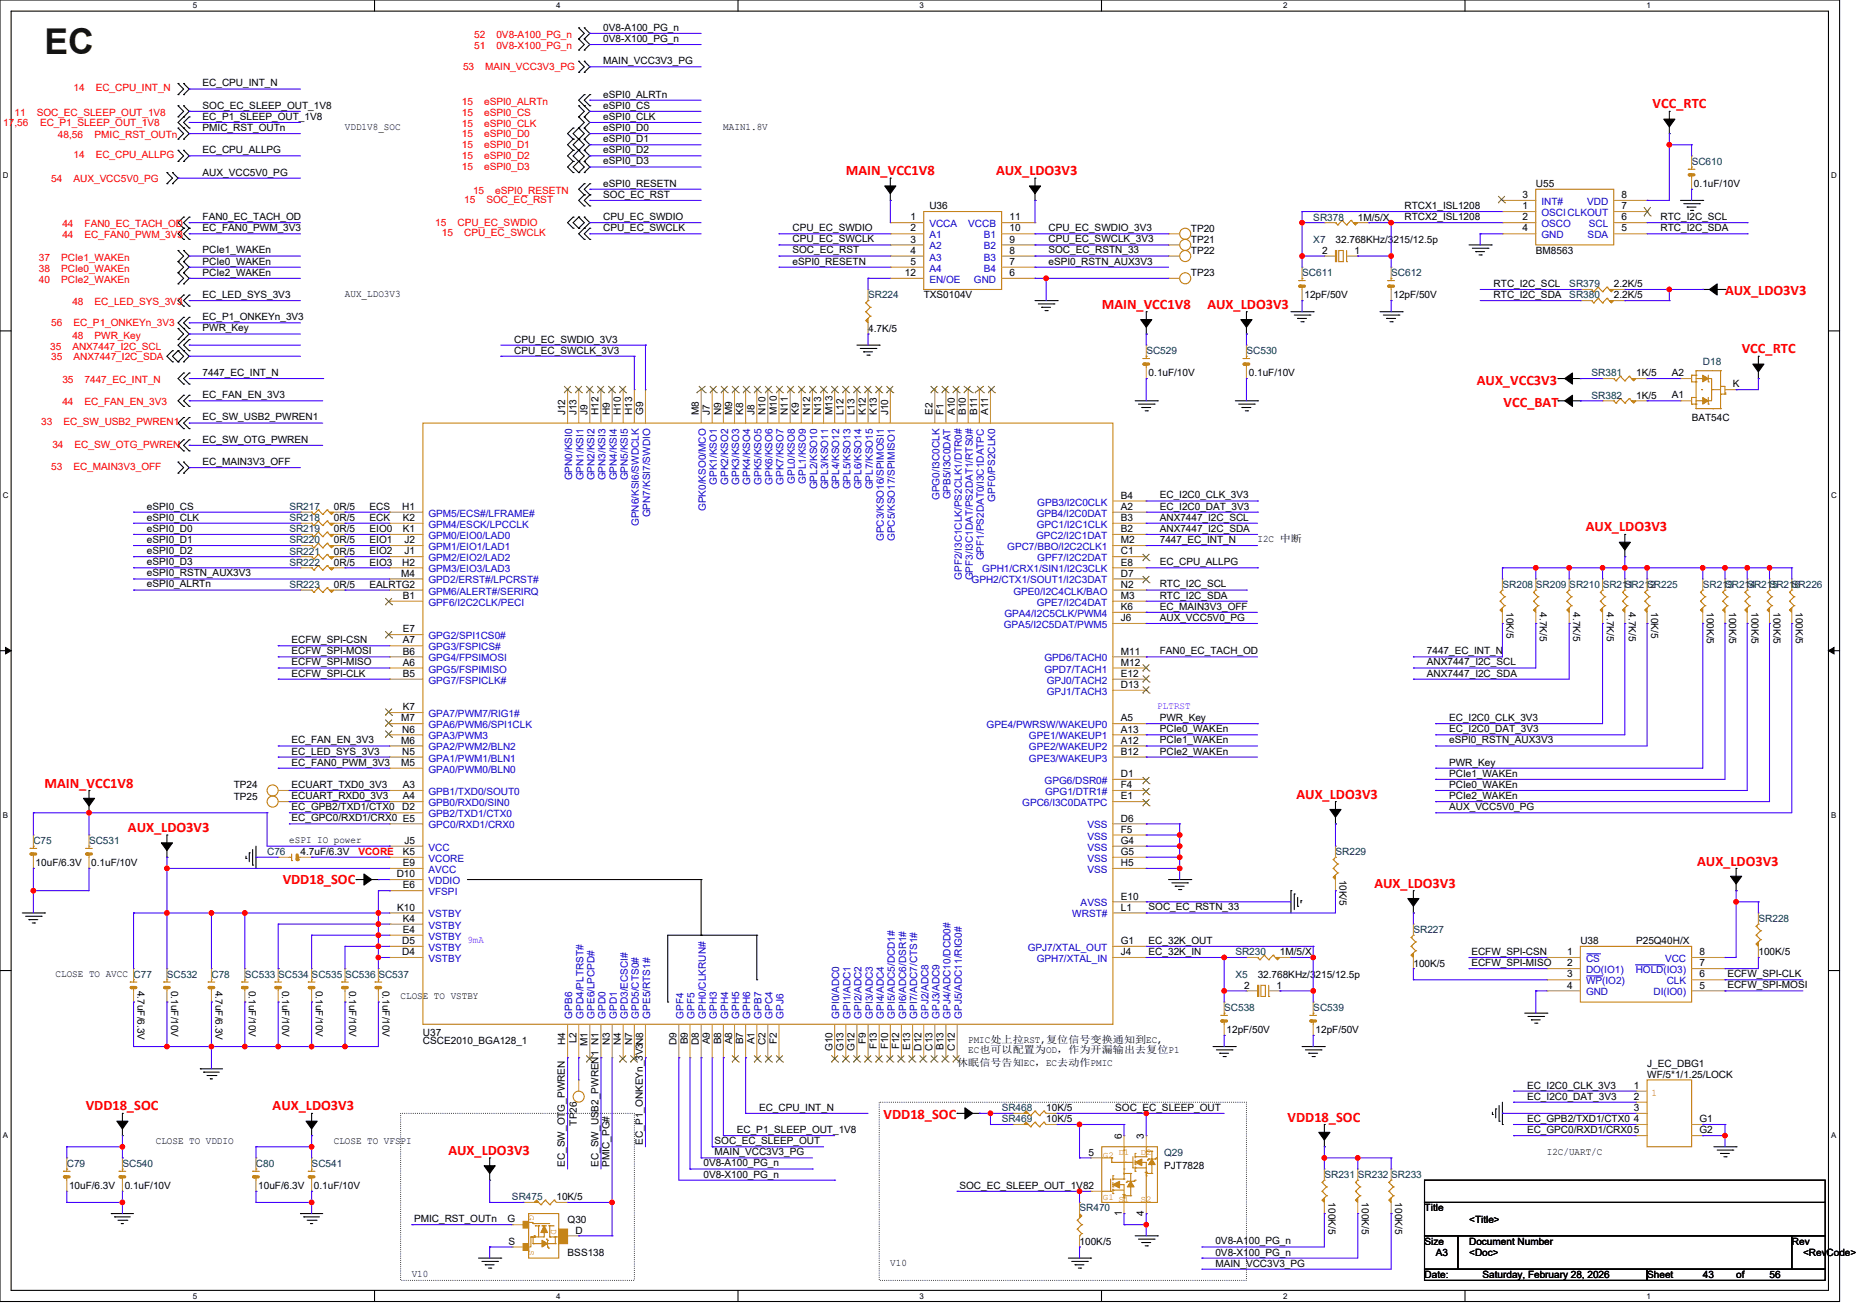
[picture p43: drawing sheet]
<svg xmlns="http://www.w3.org/2000/svg" width="297mm" height="210mm" viewBox="0 0 297 210" stroke-linecap="round" stroke-linejoin="round" font-family="sans-serif">
<defs><g id="words">
<text font-size="5.7" fill="#400000" x="7.1" y="8.7">EC</text>
<g font-size="2.3" fill="#f00">
<text x="264" y="17.3">VCC_RTC</text>
<text x="135.1" y="28">MAIN_VCC1V8</text>
<text x="159.1" y="28">AUX_LDO3V3</text>
<text x="275.6" y="47.2">AUX_LDO3V3</text>
<text x="176" y="49.3">MAIN_VCC1V8</text>
<text x="192.9" y="49.3">AUX_LDO3V3</text>
<text x="278.3" y="56.4">VCC_RTC</text>
<text x="235.9" y="61.4">AUX_VCC3V3</text>
<text x="240.2" y="65">VCC_BAT</text>
<text x="253.4" y="84.9">AUX_LDO3V3</text>
<text x="7.1" y="125.8">MAIN_VCC1V8</text>
<text x="207.1" y="127.6">AUX_LDO3V3</text>
<text x="20.4" y="132.9">AUX_LDO3V3</text>
<text x="45.2" y="141.2">VDD18_SOC</text>
<text x="219.6" y="141.8">AUX_LDO3V3</text>
<text x="271.1" y="138.2">AUX_LDO3V3</text>
<text x="13.7" y="177.3">VDD18_SOC</text>
<text x="43.6" y="177.3">AUX_LDO3V3</text>
<text x="141.2" y="178.8">VDD18_SOC</text>
<text x="205.7" y="179.1">VDD18_SOC</text>
<text x="71.6" y="184.4">AUX_LDO3V3</text>
</g>
<g font-size="1.6">
<text x="96.4" y="4.9">0V8-A100_PG_n</text>
<text x="96.4" y="6.7">0V8-X100_PG_n</text>
<text x="96.4" y="10.3">MAIN_VCC3V3_PG</text>
<text x="32.4" y="17.4">SOC_EC_SLEEP_OUT_1V8</text>
<text x="32.4" y="13.8">EC_CPU_INT_N</text>
<text x="96.4" y="15.6">eSPI0_ALRTn</text>
<text x="96.4" y="17.4">eSPI0_CS</text>
<text x="32.4" y="20.9">PMIC_RST_OUTn</text>
<text x="32.4" y="19.1">EC_P1_SLEEP_OUT_1V8</text>
<text x="55.1" y="20.8">VDD1V8_SOC</text>
<text x="96.4" y="19.1">eSPI0_CLK</text>
<text x="96.4" y="20.9">eSPI0_D0</text>
<text x="96.4" y="22.7">eSPI0_D1</text>
<text x="115.6" y="20.8">MAIN1.8V</text>
<text x="32.4" y="28">AUX_VCC5V0_PG</text>
<text x="32.4" y="24.5">EC_CPU_ALLPG</text>
<text x="96.4" y="24.5">eSPI0_D2</text>
<text x="96.4" y="26.3">eSPI0_D3</text>
<text x="96.4" y="29.8">eSPI0_RESETN</text>
<text x="245.4" y="29.9">U55</text>
<text x="270.6" y="29.9">0.1uF/10V</text>
<text x="32.4" y="35.1">FAN0_EC_TACH_OD</text>
<text x="96.4" y="35.1">CPU_EC_SWDIO</text>
<text x="96.4" y="31.6">SOC_EC_RST</text>
<text x="145.4" y="35.2">1</text>
<text x="148.5" y="33.4">U36</text>
<text x="161.3" y="35.2">11</text>
<text x="216.9" y="35.2">1M/5/X</text>
<text x="224.4" y="35.1">RTCX2_ISL1208</text>
<text x="224.4" y="33.4">RTCX1_ISL1208</text>
<text x="243.2" y="31.6">3</text>
<text x="243.2" y="35.2">2</text>
<text x="243.2" y="33.4">1</text>
<text x="259.1" y="35.2">6</text>
<text x="259.1" y="33.4">7</text>
<text x="259.1" y="31.6">8</text>
<text x="265.3" y="35.1">RTC_I2C_SCL</text>
<text x="32.4" y="40.5">PCIe1_WAKEn</text>
<text x="32.4" y="36.9">EC_FAN0_PWM_3V3</text>
<text x="96.4" y="36.9">CPU_EC_SWCLK</text>
<text x="126.6" y="40.5">SOC_EC_RST</text>
<text x="126.6" y="36.9">CPU_EC_SWDIO</text>
<text x="126.6" y="38.7">CPU_EC_SWCLK</text>
<text x="145.4" y="37">2</text>
<text x="145.4" y="38.7">3</text>
<text x="145.4" y="40.5">4</text>
<text x="161.3" y="40.5">8</text>
<text x="161.3" y="38.7">9</text>
<text x="161.3" y="37">10</text>
<text x="167.5" y="36.9">CPU_EC_SWDIO_3V3</text>
<text x="167.5" y="38.7">CPU_EC_SWCLK_3V3</text>
<text x="167.5" y="40.5">SOC_EC_RSTN_33</text>
<text x="190.3" y="40.6">TP22</text>
<text x="190.3" y="38.8">TP21</text>
<text x="190.3" y="37">TP20</text>
<text x="211.2" y="40.5">2</text>
<text x="213.4" y="38.8">32.768KHz/3215/12.5p</text>
<text x="216.4" y="40.5">1</text>
<text x="243.2" y="37">4</text>
<text x="245.4" y="40.6">BM8563</text>
<text x="259.1" y="37">5</text>
<text x="265.3" y="36.9">RTC_I2C_SDA</text>
<text x="32.4" y="47.6">EC_LED_SYS_3V3</text>
<text x="32.4" y="42.3">PCIe0_WAKEn</text>
<text x="32.4" y="44">PCIe2_WAKEn</text>
<text x="55.1" y="47.5">AUX_LDO3V3</text>
<text x="126.6" y="42.3">eSPI0_RESETN</text>
<text x="144.6" y="44.1">12</text>
<text x="145.4" y="42.3">5</text>
<text x="147.6" y="47.7">TXS0104V</text>
<text x="161.3" y="44.1">6</text>
<text x="161.3" y="42.3">7</text>
<text x="167.5" y="42.3">eSPI0_RSTN_AUX3V3</text>
<text x="190.3" y="44.1">TP23</text>
<text x="208.4" y="47.7">12pF/50V</text>
<text x="222.6" y="47.7">12pF/50V</text>
<text x="238.6" y="45.8">RTC_I2C_SCL</text>
<text x="238.6" y="47.6">RTC_I2C_SDA</text>
<text x="257.8" y="45.9">2.2K/5</text>
<text x="257.8" y="47.7">2.2K/5</text>
<text x="32.4" y="51.1">EC_P1_ONKEYn_3V3</text>
<text x="32.4" y="52.9">PWR_Key</text>
<text x="138.7" y="53">4.7K/5</text>
<text x="82.2" y="54.7">CPU_EC_SWDIO_3V3</text>
<text x="82.2" y="56.5">CPU_EC_SWCLK_3V3</text>
<text x="32.4" y="60">7447_EC_INT_N</text>
<text x="32.4" y="63.6">EC_FAN_EN_3V3</text>
<text x="183.5" y="60.1">0.1uF/10V</text>
<text x="199.5" y="60.1">0.1uF/10V</text>
<text x="261.4" y="60.1">1K/5</text>
<text x="261.4" y="63.7">1K/5</text>
<text x="267.1" y="63.6">A1</text>
<text x="267.1" y="60.1">A2</text>
<text x="276.9" y="61.9">K</text>
<text x="32.4" y="67.2">EC_SW_USB2_PWREN1</text>
<text x="32.4" y="70.7">EC_SW_OTG_PWREN</text>
<text x="90.3" y="66.3" transform="rotate(-90 90.3 66.3)">J12</text>
<text x="92.1" y="66.3" transform="rotate(-90 92.1 66.3)">J13</text>
<text x="93.9" y="66.3" transform="rotate(-90 93.9 66.3)">J9</text>
<text x="95.6" y="66.3" transform="rotate(-90 95.6 66.3)">H12</text>
<text x="97.4" y="66.3" transform="rotate(-90 97.4 66.3)">H9</text>
<text x="99.2" y="66.3" transform="rotate(-90 99.2 66.3)">H10</text>
<text x="101" y="66.3" transform="rotate(-90 101 66.3)">H13</text>
<text x="102.8" y="66.3" transform="rotate(-90 102.8 66.3)">G9</text>
<text x="111.6" y="66.3" transform="rotate(-90 111.6 66.3)">M8</text>
<text x="113.4" y="66.3" transform="rotate(-90 113.4 66.3)">J7</text>
<text x="115.2" y="66.3" transform="rotate(-90 115.2 66.3)">N9</text>
<text x="117" y="66.3" transform="rotate(-90 117 66.3)">M9</text>
<text x="118.8" y="66.3" transform="rotate(-90 118.8 66.3)">K8</text>
<text x="120.5" y="66.3" transform="rotate(-90 120.5 66.3)">J8</text>
<text x="122.3" y="66.3" transform="rotate(-90 122.3 66.3)">N10</text>
<text x="124.1" y="66.3" transform="rotate(-90 124.1 66.3)">M10</text>
<text x="125.9" y="66.3" transform="rotate(-90 125.9 66.3)">N11</text>
<text x="127.6" y="66.3" transform="rotate(-90 127.6 66.3)">K9</text>
<text x="129.4" y="66.3" transform="rotate(-90 129.4 66.3)">N12</text>
<text x="131.2" y="66.3" transform="rotate(-90 131.2 66.3)">N13</text>
<text x="133" y="66.3" transform="rotate(-90 133 66.3)">M13</text>
<text x="134.8" y="66.3" transform="rotate(-90 134.8 66.3)">L12</text>
<text x="136.5" y="66.3" transform="rotate(-90 136.5 66.3)">L13</text>
<text x="138.3" y="66.3" transform="rotate(-90 138.3 66.3)">K12</text>
<text x="140.1" y="66.3" transform="rotate(-90 140.1 66.3)">K13</text>
<text x="141.9" y="66.3" transform="rotate(-90 141.9 66.3)">J10</text>
<text x="149" y="66.3" transform="rotate(-90 149 66.3)">E2</text>
<text x="150.8" y="66.3" transform="rotate(-90 150.8 66.3)">F1</text>
<text x="152.5" y="66.3" transform="rotate(-90 152.5 66.3)">A10</text>
<text x="154.3" y="66.3" transform="rotate(-90 154.3 66.3)">B10</text>
<text x="156.1" y="66.3" transform="rotate(-90 156.1 66.3)">B11</text>
<text x="157.9" y="66.3" transform="rotate(-90 157.9 66.3)">A11</text>
<text x="270.3" y="67.2">BAT54C</text>
<text x="32.4" y="74.3">EC_MAIN3V3_OFF</text>
<text x="23.5" y="81.4">eSPI0_CS</text>
<text x="23.5" y="83.2">eSPI0_CLK</text>
<text x="53.3" y="81.4">0R/5</text>
<text x="53.3" y="83.2">0R/5</text>
<text x="59" y="81.4">ECS</text>
<text x="59" y="83.2">ECK</text>
<text x="64.3" y="81.4">H1</text>
<text x="64.4" y="83.2">K2</text>
<text x="179.1" y="79.6">B4</text>
<text x="179.1" y="81.4">A2</text>
<text x="179.1" y="83.2">B3</text>
<text x="185.3" y="83.2">ANX7447_I2C_SCL</text>
<text x="185.3" y="79.6">EC_I2C0_CLK_3V3</text>
<text x="185.3" y="81.4">EC_I2C0_DAT_3V3</text>
<text x="23.5" y="84.9">eSPI0_D0</text>
<text x="23.5" y="86.7">eSPI0_D1</text>
<text x="23.5" y="88.5">eSPI0_D2</text>
<text x="53.3" y="88.6">0R/5</text>
<text x="53.3" y="85">0R/5</text>
<text x="53.3" y="86.8">0R/5</text>
<text x="59" y="85">EIO0</text>
<text x="59" y="86.8">EIO1</text>
<text x="59" y="88.5">EIO2</text>
<text x="64.4" y="85">K1</text>
<text x="64.6" y="86.8">J2</text>
<text x="64.6" y="88.5">J1</text>
<text x="179.1" y="86.8">M2</text>
<text x="179.1" y="85">B2</text>
<text x="179.1" y="88.5">C1</text>
<text x="185.3" y="84.9">ANX7447_I2C_SDA</text>
<text x="185.3" y="86.7">7447_EC_INT_N</text>
<text x="200.9" y="86.6">I2C 中断</text>
<text x="23.5" y="92">eSPI0_RSTN_AUX3V3</text>
<text x="23.5" y="90.3">eSPI0_D3</text>
<text x="23.5" y="93.8">eSPI0_ALRTn</text>
<text x="53.3" y="90.3">0R/5</text>
<text x="53.3" y="93.9">0R/5</text>
<text x="59" y="90.3">EIO3</text>
<text x="59" y="93.9">EALRTG2</text>
<text x="64.1" y="92.1">M4</text>
<text x="64.3" y="90.3">H2</text>
<text x="64.4" y="95.6">B1</text>
<text x="179.1" y="90.3">E8</text>
<text x="179.1" y="92.1">D7</text>
<text x="179.1" y="93.9">N2</text>
<text x="179.1" y="95.6">M3</text>
<text x="185.3" y="90.3">EC_CPU_ALLPG</text>
<text x="185.3" y="95.6">RTC_I2C_SDA</text>
<text x="185.3" y="93.8">RTC_I2C_SCL</text>
<text x="64.4" y="101">E7</text>
<text x="179.1" y="97.4">K6</text>
<text x="179.1" y="99.2">J6</text>
<text x="185.3" y="99.2">AUX_VCC5V0_PG</text>
<text x="185.3" y="97.4">EC_MAIN3V3_OFF</text>
<text x="240.7" y="97.8" transform="rotate(90 240.7 97.8)">10K/5</text>
<text x="246" y="97.8" transform="rotate(90 246 97.8)">4.7K/5</text>
<text x="251.4" y="97.8" transform="rotate(90 251.4 97.8)">4.7K/5</text>
<text x="256.7" y="97.8" transform="rotate(90 256.7 97.8)">4.7K/5</text>
<text x="260.2" y="97.8" transform="rotate(90 260.2 97.8)">4.7K/5</text>
<text x="263.8" y="97.8" transform="rotate(90 263.8 97.8)">10K/5</text>
<text x="272.7" y="97.8" transform="rotate(90 272.7 97.8)">100K/5</text>
<text x="276.2" y="97.8" transform="rotate(90 276.2 97.8)">100K/5</text>
<text x="279.8" y="97.8" transform="rotate(90 279.8 97.8)">100K/5</text>
<text x="283.4" y="97.8" transform="rotate(90 283.4 97.8)">100K/5</text>
<text x="286.9" y="97.8" transform="rotate(90 286.9 97.8)">100K/5</text>
<text x="46.6" y="102.7">ECFW_SPI-CSN</text>
<text x="46.6" y="104.5">ECFW_SPI-MOSI</text>
<text x="46.6" y="106.3">ECFW_SPI-MISO</text>
<text x="64.4" y="102.8">A7</text>
<text x="64.4" y="104.5">B6</text>
<text x="64.4" y="106.3">A6</text>
<text x="179.1" y="104.5">M11</text>
<text x="179.1" y="106.3">M12</text>
<text x="185.3" y="104.5">FAN0_EC_TACH_OD</text>
<text x="228" y="106.3">ANX7447_I2C_SCL</text>
<text x="228" y="104.5">7447_EC_INT_N</text>
<text x="46.6" y="108">ECFW_SPI-CLK</text>
<text x="64.4" y="108.1">B5</text>
<text x="64.4" y="113.4">K7</text>
<text x="179.1" y="108.1">E12</text>
<text x="179.1" y="109.9">D13</text>
<text x="228" y="108">ANX7447_I2C_SDA</text>
<text x="46.6" y="118.7">EC_FAN_EN_3V3</text>
<text x="64.1" y="115.2">M7</text>
<text x="64.1" y="118.8">M6</text>
<text x="64.3" y="117">N6</text>
<text x="179.1" y="115.2">A5</text>
<text x="179.1" y="117">A13</text>
<text x="179.1" y="118.8">A12</text>
<text x="185.3" y="118.7">PCIe1_WAKEn</text>
<text x="185.3" y="116.9">PCIe0_WAKEn</text>
<text x="185.3" y="115.2">PWR_Key</text>
<text x="231.5" y="118.7">eSPI0_RSTN_AUX3V3</text>
<text x="231.5" y="115.2">EC_I2C0_CLK_3V3</text>
<text x="231.5" y="116.9">EC_I2C0_DAT_3V3</text>
<text x="37.3" y="125.9">TP24</text>
<text x="46.6" y="122.3">EC_FAN0_PWM_3V3</text>
<text x="46.6" y="120.5">EC_LED_SYS_3V3</text>
<text x="46.6" y="125.8">ECUART_TXD0_3V3</text>
<text x="64.1" y="122.3">M5</text>
<text x="64.3" y="120.5">N5</text>
<text x="64.4" y="125.9">A3</text>
<text x="179.1" y="120.5">B12</text>
<text x="179.1" y="124.1">D1</text>
<text x="179.1" y="125.9">F4</text>
<text x="185.3" y="120.5">PCIe2_WAKEn</text>
<text x="231.5" y="122.3">PWR_Key</text>
<text x="231.5" y="124">PCIe1_WAKEn</text>
<text x="231.5" y="125.8">PCIe0_WAKEn</text>
<text x="37.3" y="127.7">TP25</text>
<text x="46.6" y="127.6">ECUART_RXD0_3V3</text>
<text x="46.6" y="129.4">EC_GPB2/TXD1/CTX0</text>
<text x="46.6" y="131.2">EC_GPC0/RXD1/CRX0 E5</text>
<text x="64.3" y="129.4">D2</text>
<text x="64.4" y="127.6">A4</text>
<text x="179.1" y="127.6">E1</text>
<text x="179.1" y="131.2">D6</text>
<text x="231.5" y="127.6">PCIe2_WAKEn</text>
<text x="231.5" y="129.4">AUX_VCC5V0_PG</text>
<text x="46.2" y="134.6">eSPI IO power</text>
<text x="48" y="136.6">4.7uF/6.3V</text>
<text x="64.4" y="136.5">K5</text>
<text x="64.6" y="134.8">J5</text>
<text x="179.1" y="133">F5</text>
<text x="179.1" y="134.8">G4</text>
<text x="179.1" y="136.5">G5</text>
<text x="5.7" y="138.3">10uF/6.3V</text>
<text x="14.6" y="138.3">0.1uF/10V</text>
<text x="63.4" y="140.1">D10</text>
<text x="64.4" y="138.3">E9</text>
<text x="64.4" y="141.9">E6</text>
<text x="179.1" y="138.3">H5</text>
<text x="179.1" y="143.6">E10</text>
<text x="214" y="140.5" transform="rotate(90 214 140.5)">10K/5</text>
<text x="63.5" y="145.4">K10</text>
<text x="64.4" y="147.2">K4</text>
<text x="64.4" y="149">E4</text>
<text x="179.1" y="145.4">L1</text>
<text x="183.5" y="145.4">SOC_EC_RSTN_33</text>
<text x="8.9" y="156">CLOSE TO AVCC C77</text>
<text x="64.3" y="150.8">D5</text>
<text x="64.3" y="152.5">D4</text>
<text x="179.1" y="150.8">G1</text>
<text x="179.1" y="152.5">J4</text>
<text x="183.5" y="150.7">EC_32K_OUT</text>
<text x="183.5" y="152.5">EC_32K_IN</text>
<text x="204.5" y="152.6">1M/5/X</text>
<text x="225.8" y="154.3">100K/5</text>
<text x="235.1" y="152.5">ECFW_SPI-CSN</text>
<text x="235.1" y="154.3">ECFW_SPI-MISO</text>
<text x="250.4" y="152.5">1</text>
<text x="250.4" y="154.3">2</text>
<text x="252.5" y="150.8">U38</text>
<text x="261.4" y="150.8">P25Q40H/X</text>
<text x="271.5" y="154.3">7</text>
<text x="271.5" y="152.5">8</text>
<text x="280.9" y="152.6">100K/5</text>
<text x="22" y="158.2" transform="rotate(90 22 158.2)">4.7uF/6.3V</text>
<text x="27.3" y="158.2" transform="rotate(90 27.3 158.2)">0.1uF/10V</text>
<text x="34.4" y="158.2" transform="rotate(90 34.4 158.2)">4.7uF/6.3V</text>
<text x="39.8" y="158.2" transform="rotate(90 39.8 158.2)">0.1uF/10V</text>
<text x="45.1" y="158.2" transform="rotate(90 45.1 158.2)">0.1uF/10V</text>
<text x="50.4" y="158.2" transform="rotate(90 50.4 158.2)">0.1uF/10V</text>
<text x="55.8" y="158.2" transform="rotate(90 55.8 158.2)">0.1uF/10V</text>
<text x="61.1" y="158.2" transform="rotate(90 61.1 158.2)">0.1uF/10V</text>
<text x="64" y="159.5">CLOSE TO VSTBY</text>
<text x="198.8" y="157.9">2</text>
<text x="200.9" y="156.1">32.768KHz/3215/12.5p</text>
<text x="204" y="157.9">1</text>
<text x="250.4" y="156.1">3</text>
<text x="250.4" y="157.9">4</text>
<text x="271.5" y="157.9">5</text>
<text x="271.5" y="156.1">6</text>
<text x="276" y="156.1">ECFW_SPI-CLK</text>
<text x="276" y="157.8">ECFW_SPI-MOSI</text>
<text x="67.6" y="165.4">U37</text>
<text x="67.6" y="166.8">CSCE2010_BGA128_1</text>
<text x="90.3" y="166.9" transform="rotate(-90 90.3 166.9)">H4</text>
<text x="92.1" y="166.6" transform="rotate(-90 92.1 166.6)">L2</text>
<text x="93.9" y="167" transform="rotate(-90 93.9 167)">M1</text>
<text x="97.4" y="166.9" transform="rotate(-90 97.4 166.9)">N3</text>
<text x="99.2" y="166.9" transform="rotate(-90 99.2 166.9)">N4</text>
<text x="101" y="166.9" transform="rotate(-90 101 166.9)">N7</text>
<text x="108.1" y="166.9" transform="rotate(-90 108.1 166.9)">D9</text>
<text x="109.9" y="166.8" transform="rotate(-90 109.9 166.8)">B9</text>
<text x="111.6" y="166.9" transform="rotate(-90 111.6 166.9)">D8</text>
<text x="113.4" y="166.8" transform="rotate(-90 113.4 166.8)">A9</text>
<text x="115.2" y="166.8" transform="rotate(-90 115.2 166.8)">B8</text>
<text x="117" y="166.8" transform="rotate(-90 117 166.8)">A8</text>
<text x="118.8" y="166.8" transform="rotate(-90 118.8 166.8)">B7</text>
<text x="120.5" y="166.8" transform="rotate(-90 120.5 166.8)">A1</text>
<text x="122.3" y="166.9" transform="rotate(-90 122.3 166.9)">C2</text>
<text x="124.1" y="166.7" transform="rotate(-90 124.1 166.7)">F2</text>
<text x="133" y="167.8" transform="rotate(-90 133 167.8)">G10</text>
<text x="134.8" y="167.8" transform="rotate(-90 134.8 167.8)">G13</text>
<text x="136.5" y="167.8" transform="rotate(-90 136.5 167.8)">G12</text>
<text x="138.3" y="166.7" transform="rotate(-90 138.3 166.7)">F9</text>
<text x="140.1" y="167.6" transform="rotate(-90 140.1 167.6)">F13</text>
<text x="141.9" y="167.6" transform="rotate(-90 141.9 167.6)">F10</text>
<text x="143.6" y="167.6" transform="rotate(-90 143.6 167.6)">F12</text>
<text x="145.4" y="167.7" transform="rotate(-90 145.4 167.7)">E13</text>
<text x="147.2" y="167.8" transform="rotate(-90 147.2 167.8)">D12</text>
<text x="149" y="167.8" transform="rotate(-90 149 167.8)">C13</text>
<text x="150.8" y="167.7" transform="rotate(-90 150.8 167.7)">B13</text>
<text x="152.5" y="167.8" transform="rotate(-90 152.5 167.8)">C12</text>
<text x="154.7" y="166.6">PMIC处上拉RST,复位信号变换通知到EC,</text>
<text x="196" y="165">12pF/50V</text>
<text x="210.2" y="165">12pF/50V</text>
<text x="152.9" y="170.2">休眠信号告知EC，EC去动作PMIC</text>
<text x="154.7" y="168.2">EC也可以配置为OD，作为开漏输出去复位P1</text>
<text x="244" y="173.8">EC_I2C0_CLK_3V3</text>
<text x="261" y="173.9">1</text>
<text x="263.2" y="170.4">J_EC_DBG1</text>
<text x="263.2" y="172.1">WF/5*1/1.25/LOCK</text>
<text x="92.2" y="179.8" transform="rotate(-90 92.2 179.8)">TP26</text>
<text x="121.3" y="177.4">EC_CPU_INT_N</text>
<text x="167.1" y="179.2">10K/5</text>
<text x="167.1" y="177.5">10K/5</text>
<text x="178.2" y="177.4">SOC_EC_SLEEP_OUT</text>
<text x="244" y="175.6">EC_I2C0_DAT_3V3</text>
<text x="244" y="179.2">EC_GPB2/TXD1/CTX0</text>
<text x="261" y="175.7">2</text>
<text x="261" y="177.4">3</text>
<text x="261" y="179.2">4</text>
<text x="271.5" y="179.2">G1</text>
<text x="24.9" y="182.6">CLOSE TO VDDIO</text>
<text x="53.3" y="182.6">CLOSE TO VFSPI</text>
<text x="102.7" y="182.8" transform="rotate(-90 102.7 182.8)">EC_P1_ONKEYn_3V3N8</text>
<text x="114.2" y="182.7">SOC_EC_SLEEP_OUT</text>
<text x="114.2" y="184.5">MAIN_VCC3V3_PG</text>
<text x="117.7" y="180.9">EC_P1_SLEEP_OUT_1V8</text>
<text x="173.9" y="184.5">5</text>
<text x="179.2" y="181.9" transform="rotate(-90 179.2 181.9)">6</text>
<text x="182.8" y="181.9" transform="rotate(-90 182.8 181.9)">3</text>
<text x="244" y="180.9">EC_GPC0/RXD1/CRX05</text>
<text x="247.1" y="184.4">I2C/UART/C</text>
<text x="271.5" y="181">G2</text>
<text x="11" y="189.9">10uF/6.3V</text>
<text x="19.9" y="189.9">0.1uF/10V</text>
<text x="41.3" y="189.9">10uF/6.3V</text>
<text x="50.1" y="189.9">0.1uF/10V</text>
<text x="88.9" y="191.7">10K/5</text>
<text x="90.3" y="186.3" transform="rotate(-90 90.3 186.3)">EC_SW_OTG_PWREN</text>
<text x="95.6" y="186.3" transform="rotate(-90 95.6 186.3)">EC_SW_USB2_PWREN1 N1</text>
<text x="97.4" y="186.3" transform="rotate(-90 97.4 186.3)">PMIC_PG#</text>
<text x="112.4" y="186.3">0V8-A100_PG_n</text>
<text x="112.4" y="188.1">0V8-X100_PG_n</text>
<text x="153.3" y="189.8">SOC_EC_SLEEP_OUT_1V82</text>
<text x="186" y="186.7">PJT7828</text>
<text x="66.2" y="195.2">PMIC_RST_OUTn</text>
<text x="81.1" y="195.2">G</text>
<text x="90.7" y="195.2">Q30</text>
<text x="91.9" y="197">D</text>
<text x="179.2" y="194.2" transform="rotate(-90 179.2 194.2)">1</text>
<text x="182.8" y="194.2" transform="rotate(-90 182.8 194.2)">4</text>
<text x="212.2" y="192" transform="rotate(90 212.2 192)">100K/5</text>
<text x="217.6" y="192" transform="rotate(90 217.6 192)">100K/5</text>
<text x="222.9" y="192" transform="rotate(90 222.9 192)">100K/5</text>
<text x="227.6" y="193.5">Title</text>
<text x="234.7" y="195.2">&lt;Title&gt;</text>
<text x="65.8" y="204">V10</text>
<text x="81.3" y="198.8">S</text>
<text x="90.7" y="200.6">BSS138</text>
<text x="142.2" y="202.2">V10</text>
<text x="172.5" y="198.8">100K/5</text>
<text x="194.2" y="198.7">0V8-A100_PG_n</text>
<text x="194.2" y="200.5">0V8-X100_PG_n</text>
<text x="194.2" y="202.3">MAIN_VCC3V3_PG</text>
<text x="227.6" y="198.8">Size</text>
<text x="229.4" y="200.6">A3</text>
<text x="234.7" y="198.8">Document Number</text>
<text x="234.7" y="200.6">&lt;Doc&gt;</text>
<text x="286.3" y="198.8">Rev</text>
<text x="288.1" y="200.6">&lt;RevCode&gt;</text>
<text x="227.6" y="204.1">Date:</text>
<text x="236.9" y="204.1">Saturday, February 28, 2026</text>
<text x="263.2" y="204.1">Sheet</text>
<text x="272.1" y="204.1">43</text>
<text x="277.4" y="204.1">of</text>
<text x="282.7" y="204.1">56</text>
</g>
<g font-size="1.6" fill="#f00">
<text x="74" y="11.2">53</text>
<text x="75.8" y="6.1">52</text>
<text x="75.8" y="7.8">51</text>
<text x="77.5" y="11.2">MAIN_VCC3V3_PG</text>
<text x="79.3" y="6.1">0V8-A100_PG_n</text>
<text x="79.3" y="7.8">0V8-X100_PG_n</text>
<text x="11.7" y="14.6">14</text>
<text x="15.3" y="14.6">EC_CPU_INT_N</text>
<text x="73.8" y="16.7">15</text>
<text x="77.3" y="16.7">eSPI0_ALRTn</text>
<text x=".5" y="20.1">17,56</text>
<text x="2.3" y="18.5">11</text>
<text x="5.9" y="18.5">SOC_EC_SLEEP_OUT_1V8</text>
<text x="6.4" y="20.1">EC_P1_SLEEP_OUT_1V8</text>
<text x="9.3" y="22.1">48,56</text>
<text x="15.1" y="22.1">PMIC_RST_OUTn</text>
<text x="73.8" y="18.5">15</text>
<text x="73.8" y="20.3">15</text>
<text x="73.8" y="21.9">15</text>
<text x="73.8" y="23.7">15</text>
<text x="77.3" y="18.5">eSPI0_CS</text>
<text x="77.3" y="20.3">eSPI0_CLK</text>
<text x="77.3" y="21.9">eSPI0_D0</text>
<text x="77.3" y="23.7">eSPI0_D1</text>
<text x="8.2" y="29">54</text>
<text x="11.7" y="29">AUX_VCC5V0_PG</text>
<text x="11.7" y="25.3">14</text>
<text x="15.3" y="25.3">EC_CPU_ALLPG</text>
<text x="73.8" y="25.4">15</text>
<text x="73.8" y="27.2">15</text>
<text x="77.3" y="25.4">eSPI0_D2</text>
<text x="77.3" y="27.2">eSPI0_D3</text>
<text x="74.2" y="32.4">15</text>
<text x="75.6" y="31">15</text>
<text x="77.7" y="32.4">SOC_EC_RST</text>
<text x="79.1" y="31">eSPI0_RESETN</text>
<text x="6.2" y="41.6">37</text>
<text x="9.8" y="41.6">PCIe1_WAKEn</text>
<text x="10" y="36.3">44</text>
<text x="10" y="38.1">44</text>
<text x="13.5" y="36.3">FAN0_EC_TACH_OD</text>
<text x="13.5" y="38.1">EC_FAN0_PWM_3V3</text>
<text x="69.5" y="36.1">15</text>
<text x="70.6" y="37.7">15</text>
<text x="73.1" y="36.1">CPU_EC_SWDIO</text>
<text x="74.2" y="37.7">CPU_EC_SWCLK</text>
<text x="6.2" y="43.4">38</text>
<text x="6.2" y="45.2">40</text>
<text x="9.8" y="43.4">PCIe0_WAKEn</text>
<text x="9.8" y="45.2">PCIe2_WAKEn</text>
<text x="8.2" y="52.1">56</text>
<text x="11.6" y="48.7">48</text>
<text x="11.7" y="52.1">EC_P1_ONKEYn_3V3</text>
<text x="15.1" y="48.7">EC_LED_SYS_3V3</text>
<text x="8" y="55.8">35</text>
<text x="8.2" y="57.4">35</text>
<text x="11.6" y="55.8">ANX7447_I2C_SCL</text>
<text x="11.6" y="54.1">48</text>
<text x="11.7" y="57.4">ANX7447_I2C_SDA</text>
<text x="15.1" y="54.1">PWR_Key</text>
<text x="10" y="61.2">35</text>
<text x="10" y="64.7">44</text>
<text x="13.5" y="61.2">7447_EC_INT_N</text>
<text x="13.5" y="64.7">EC_FAN_EN_3V3</text>
<text x="6.6" y="67.9">33</text>
<text x="8.4" y="71.5">34</text>
<text x="10.1" y="67.9">EC_SW_USB2_PWREN1</text>
<text x="11.9" y="71.5">EC_SW_OTG_PWREN</text>
<text x="8.2" y="75">53</text>
<text x="11.7" y="75">EC_MAIN3V3_OFF</text>
<text x="57.3" y="136.5">VCORE</text>
</g>
<g font-size="1.6" fill="#004040">
<text x="270.3" y="26.3">SC610</text>
<text x="209.8" y="35.2">SR378</text>
<text x="209.8" y="38.8">X7</text>
<text x="138.7" y="47.7">SR224</text>
<text x="208" y="44.1">SC611</text>
<text x="222.3" y="44.1">SC612</text>
<text x="250.7" y="45.9">SR379</text>
<text x="250.7" y="47.7">SR380</text>
<text x="183.1" y="56.6">SC529</text>
<text x="199.2" y="56.6">SC530</text>
<text x="272.1" y="58.3">D18</text>
<text x="254.3" y="60.1">SR381</text>
<text x="254.3" y="63.7">SR382</text>
<text x="46.2" y="81.4">SR217</text>
<text x="46.2" y="83.2">SR218</text>
<text x="46.2" y="88.6">SR221</text>
<text x="46.2" y="85">SR219</text>
<text x="46.2" y="86.8">SR220</text>
<text x="46.2" y="90.3">SR222</text>
<text x="46.2" y="93.9">SR223</text>
<text x="240" y="93.9">SR208 SR209 SR210 SR211</text>
<text x="259.6" y="93.9">SR212</text>
<text x="263.2" y="93.9">SR225</text>
<text x="272.1" y="93.9">SR213</text>
<text x="275.6" y="93.9">SR214</text>
<text x="279.2" y="93.9">SR215</text>
<text x="282.7" y="93.9">SR216</text>
<text x="286.3" y="93.9">SR226</text>
<text x="5.3" y="134.8">C75</text>
<text x="14.2" y="134.8">SC531</text>
<text x="42.7" y="136.6">C76</text>
<text x="213.4" y="136.6">SR229</text>
<text x="225.8" y="149">SR227</text>
<text x="280.9" y="147.2">SR228</text>
<text x="197.4" y="152.6">SR230</text>
<text x="26.7" y="156.1">SC532</text>
<text x="33.8" y="156.1">C78</text>
<text x="39.1" y="156.1">SC533 SC534 SC535 SC536 SC537</text>
<text x="195.6" y="161.5">SC538</text>
<text x="197.4" y="156.1">X5</text>
<text x="209.8" y="161.5">SC539</text>
<text x="160" y="179.2">SR469</text>
<text x="160" y="177.5">SR468</text>
<text x="186" y="184.6">Q29</text>
<text x="10.7" y="186.4">C79</text>
<text x="19.6" y="186.4">SC540</text>
<text x="40.9" y="186.4">C80</text>
<text x="49.8" y="186.4">SC541</text>
<text x="81.8" y="191.7">SR475</text>
<text x="211.6" y="188.1">SR231 SR232 SR233</text>
<text x="172.5" y="193.5">SR470</text>
</g>
<g font-size="1.6" fill="#00c">
<text x="246.3" y="32.7">INT#</text>
<text x="246.3" y="34.5">OSCI CLKOUT</text>
<text x="253.6" y="32.7">VDD</text>
<text x="148.5" y="36.3">VCCA</text>
<text x="148.5" y="38.1">A1</text>
<text x="148.5" y="39.8">A2</text>
<text x="148.5" y="41.6">A3</text>
<text x="154.7" y="36.3">VCCB</text>
<text x="157.2" y="41.6">B3</text>
<text x="157.2" y="39.8">B2</text>
<text x="157.2" y="38.1">B1</text>
<text x="246.3" y="38.1">GND</text>
<text x="246.3" y="36.3">OSCO</text>
<text x="253.7" y="38.1">SDA</text>
<text x="253.8" y="36.3">SCL</text>
<text x="148.5" y="43.4">A4</text>
<text x="148.5" y="45.2">EN/OE</text>
<text x="155.6" y="45.2">GND</text>
<text x="157.2" y="43.4">B4</text>
<text x="91.4" y="76.7" transform="rotate(-90 91.4 76.7)">GPN0/KSI0</text>
<text x="93.2" y="76.7" transform="rotate(-90 93.2 76.7)">GPN1/KSI1</text>
<text x="95" y="76.7" transform="rotate(-90 95 76.7)">GPN2/KSI2</text>
<text x="96.8" y="76.7" transform="rotate(-90 96.8 76.7)">GPN3/KSI3</text>
<text x="98.5" y="76.7" transform="rotate(-90 98.5 76.7)">GPN4/KSI4</text>
<text x="100.3" y="76.7" transform="rotate(-90 100.3 76.7)">GPN5/KSI5</text>
<text x="114.5" y="77.4" transform="rotate(-90 114.5 77.4)">GPK1/KSO1</text>
<text x="116.3" y="77.4" transform="rotate(-90 116.3 77.4)">GPK2/KSO2</text>
<text x="118.1" y="77.4" transform="rotate(-90 118.1 77.4)">GPK3/KSO3</text>
<text x="119.9" y="77.4" transform="rotate(-90 119.9 77.4)">GPK4/KSO4</text>
<text x="121.6" y="77.4" transform="rotate(-90 121.6 77.4)">GPK5/KSO5</text>
<text x="123.4" y="77.4" transform="rotate(-90 123.4 77.4)">GPK6/KSO6</text>
<text x="125.2" y="77.4" transform="rotate(-90 125.2 77.4)">GPK7/KSO7</text>
<text x="127" y="77.3" transform="rotate(-90 127 77.3)">GPL0/KSO8</text>
<text x="128.8" y="77.3" transform="rotate(-90 128.8 77.3)">GPL1/KSO9</text>
<text x="68.5" y="82.5">GPM5/ECS#/LFRAME#</text>
<text x="103.9" y="82.6" transform="rotate(-90 103.9 82.6)">GPN7/KSI7/SWDIO</text>
<text x="112.8" y="81.6" transform="rotate(-90 112.8 81.6)">GPK0/KSO0/MCO</text>
<text x="130.5" y="78.1" transform="rotate(-90 130.5 78.1)">GPL2/KSO10</text>
<text x="132.3" y="78.1" transform="rotate(-90 132.3 78.1)">GPL3/KSO11</text>
<text x="134.1" y="78.1" transform="rotate(-90 134.1 78.1)">GPL4/KSO12</text>
<text x="135.9" y="78.1" transform="rotate(-90 135.9 78.1)">GPL5/KSO13</text>
<text x="137.6" y="78.1" transform="rotate(-90 137.6 78.1)">GPL6/KSO14</text>
<text x="139.4" y="78.1" transform="rotate(-90 139.4 78.1)">GPL7/KSO15</text>
<text x="150.1" y="79.9" transform="rotate(-90 150.1 79.9)">GPG0/I3C0CLK</text>
<text x="151.9" y="79.8" transform="rotate(-90 151.9 79.8)">GPB5/I3C0DAT</text>
<text x="159" y="80.1" transform="rotate(-90 159 80.1)">GPF0/PS2CLK0</text>
<text x="165.6" y="82.5">GPB4/I2C0DAT</text>
<text x="165.7" y="80.7">GPB3/I2C0CLK</text>
<text x="68.5" y="84.3">GPM4/ESCK/LPCCLK</text>
<text x="68.5" y="86.1">GPM0/EIO0/LAD0</text>
<text x="68.5" y="87.8">GPM1/EIO1/LAD1</text>
<text x="68.5" y="89.6">GPM2/EIO2/LAD2</text>
<text x="102.1" y="84" transform="rotate(-90 102.1 84)">GPN6/KSI6/SWDCLK</text>
<text x="141.2" y="86.4" transform="rotate(-90 141.2 86.4)">GPC3/KSO16/SPIMOSI1</text>
<text x="143" y="86.4" transform="rotate(-90 143 86.4)">GPC5/KSO17/SPIMISO1</text>
<text x="157.2" y="89.5" transform="rotate(-90 157.2 89.5)">GPF1/PS2DAT0/I3C1DATPC</text>
<text x="160.9" y="87.8">GPC7/BBO/I2C2CLK1</text>
<text x="165.5" y="86.1">GPC2/I2C1DAT</text>
<text x="165.6" y="84.3">GPC1/I2C1CLK</text>
<text x="165.7" y="89.6">GPF7/I2C2DAT</text>
<text x="68.5" y="91.4">GPM3/EIO3/LAD3</text>
<text x="68.5" y="93.2">GPD2/ERST#/LPCRST#</text>
<text x="68.5" y="95">GPM6/ALERT#/SERIRQ</text>
<text x="153.6" y="92.6" transform="rotate(-90 153.6 92.6)">GPF2/I3C1CLK/PS2CLK1/DTR0#</text>
<text x="155.2" y="93.2">GPH2/CTX1/SOUT1/I2C3DAT</text>
<text x="155.4" y="92.7" transform="rotate(-90 155.4 92.7)">GPF3/I3C1DAT/PS2DAT1/RTS0#</text>
<text x="156.9" y="91.4">GPH1/CRX1/SIN1/I2C3CLK</text>
<text x="161.9" y="95">GPE0/I2C4CLK/BAO</text>
<text x="68.5" y="96.7">GPF6/I2C2CLK/PECI</text>
<text x="160.4" y="100.3">GPA5/I2C5DAT/PWM5</text>
<text x="160.5" y="98.5">GPA4/I2C5CLK/PWM4</text>
<text x="165.6" y="96.7">GPE7/I2C4DAT</text>
<text x="68.5" y="102.1">GPG2/SPI1CS0#</text>
<text x="68.5" y="103.8">GPG3/FSPICS#</text>
<text x="68.5" y="105.6">GPG4/FPSIMOSI</text>
<text x="68.5" y="107.4">GPG5/FSPIMISO</text>
<text x="166.9" y="105.6">GPD6/TACH0</text>
<text x="166.9" y="107.4">GPD7/TACH1</text>
<text x="68.5" y="109.2">GPG7/FSPICLK#</text>
<text x="167.2" y="109.2">GPJ0/TACH2</text>
<text x="167.2" y="111">GPJ1/TACH3</text>
<text x="68.5" y="114.5">GPA7/PWM7/RIG1#</text>
<text x="68.5" y="116.3">GPA6/PWM6/SPI1CLK</text>
<text x="68.5" y="118.1">GPA3/PWM3</text>
<text x="68.5" y="119.8">GPA2/PWM2/BLN2</text>
<text x="157.6" y="116.3">GPE4/PWRSW/WAKEUP0</text>
<text x="164.4" y="118.1">GPE1/WAKEUP1</text>
<text x="164.4" y="119.8">GPE2/WAKEUP2</text>
<text x="68.5" y="121.6">GPA1/PWM1/BLN1</text>
<text x="68.5" y="123.4">GPA0/PWM0/BLN0</text>
<text x="164.4" y="121.6">GPE3/WAKEUP3</text>
<text x="166.9" y="125.2">GPG6/DSR0#</text>
<text x="68.5" y="127">GPB1/TXD0/SOUT0</text>
<text x="68.5" y="128.7">GPB0/RXD0/SIN0</text>
<text x="68.5" y="130.5">GPB2/TXD1/CTX0</text>
<text x="163.3" y="128.7">GPC6/I3C0DATPC</text>
<text x="167" y="127">GPG1/DTR1#</text>
<text x="68.5" y="132.3">GPC0/RXD1/CRX0</text>
<text x="68.5" y="135.8">VCC</text>
<text x="68.5" y="137.6">VCORE</text>
<text x="173.7" y="132.3">VSS</text>
<text x="173.7" y="134.1">VSS</text>
<text x="173.7" y="135.8">VSS</text>
<text x="173.7" y="137.6">VSS</text>
<text x="68.5" y="139.4">AVCC</text>
<text x="68.5" y="141.2">VDDIO</text>
<text x="68.5" y="143">VFSPI</text>
<text x="173.7" y="139.4">VSS</text>
<text x="68.5" y="146.5">VSTBY</text>
<text x="68.5" y="148.3">VSTBY</text>
<text x="171.3" y="146.5">WRST#</text>
<text x="172.6" y="144.7">AVSS</text>
<text x="68.5" y="150.1">VSTBY</text>
<text x="68.5" y="151.8">VSTBY</text>
<text x="68.5" y="153.6">VSTBY</text>
<text x="164.2" y="151.8">GPJ7/XTAL_OUT</text>
<text x="165.6" y="153.6">GPH7/XTAL_IN</text>
<text x="253.4" y="153.6">CS</text>
<text x="253.4" y="155.4">DO(IO1)</text>
<text x="261.3" y="155.4">HOLD(IO3)</text>
<text x="266" y="153.6">VCC</text>
<text x="253.4" y="157.2">WP(IO2)</text>
<text x="253.4" y="159">GND</text>
<text x="264.2" y="159">DI(IO0)</text>
<text x="266.3" y="157.2">CLK</text>
<text x="91.4" y="162.7" transform="rotate(-90 91.4 162.7)">GPB6</text>
<text x="93.2" y="162.7" transform="rotate(-90 93.2 162.7)">GPD4/PLTRST#</text>
<text x="95" y="162.7" transform="rotate(-90 95 162.7)">GPE6/LPCPD#</text>
<text x="96.8" y="162.7" transform="rotate(-90 96.8 162.7)">GPD0</text>
<text x="98.5" y="162.7" transform="rotate(-90 98.5 162.7)">GPD1</text>
<text x="100.3" y="162.7" transform="rotate(-90 100.3 162.7)">GPD3/ECSCI#</text>
<text x="102.1" y="162.7" transform="rotate(-90 102.1 162.7)">GPD5/CTS0#</text>
<text x="103.9" y="162.7" transform="rotate(-90 103.9 162.7)">GPE5/RTS1#</text>
<text x="109.2" y="162.7" transform="rotate(-90 109.2 162.7)">GPF4</text>
<text x="111" y="162.7" transform="rotate(-90 111 162.7)">GPF5</text>
<text x="112.8" y="162.7" transform="rotate(-90 112.8 162.7)">GPH0/CLKRUN#</text>
<text x="114.5" y="162.7" transform="rotate(-90 114.5 162.7)">GPH3</text>
<text x="116.3" y="162.7" transform="rotate(-90 116.3 162.7)">GPH4</text>
<text x="118.1" y="162.7" transform="rotate(-90 118.1 162.7)">GPH5</text>
<text x="119.9" y="162.7" transform="rotate(-90 119.9 162.7)">GPH6</text>
<text x="121.6" y="162.7" transform="rotate(-90 121.6 162.7)">GPB7</text>
<text x="123.4" y="162.7" transform="rotate(-90 123.4 162.7)">GPC4</text>
<text x="125.2" y="162.7" transform="rotate(-90 125.2 162.7)">GPJ6</text>
<text x="134.1" y="162.7" transform="rotate(-90 134.1 162.7)">GPI0/ADC0</text>
<text x="135.9" y="162.7" transform="rotate(-90 135.9 162.7)">GPI1/ADC1</text>
<text x="137.6" y="162.7" transform="rotate(-90 137.6 162.7)">GPI2/ADC2</text>
<text x="139.4" y="162.7" transform="rotate(-90 139.4 162.7)">GPI3/ADC3</text>
<text x="141.2" y="162.7" transform="rotate(-90 141.2 162.7)">GPI4/ADC4</text>
<text x="143" y="162.7" transform="rotate(-90 143 162.7)">GPI5/ADC5/DCD1#</text>
<text x="144.8" y="162.7" transform="rotate(-90 144.8 162.7)">GPI6/ADC6/DSR1#</text>
<text x="146.5" y="162.7" transform="rotate(-90 146.5 162.7)">GPI7/ADC7/CTS1#</text>
<text x="148.3" y="162.7" transform="rotate(-90 148.3 162.7)">GPJ2/ADC8</text>
<text x="150.1" y="162.7" transform="rotate(-90 150.1 162.7)">GPJ3/ADC9</text>
<text x="151.9" y="162.7" transform="rotate(-90 151.9 162.7)">GPJ4/ADC10/DCD0#</text>
<text x="153.6" y="162.7" transform="rotate(-90 153.6 162.7)">GPJ5/ADC11/RIG0#</text>
</g>
<g font-size="1.6" fill="#8000ff">
<text x="184.9" y="113.3">PLTRST</text>
<text x="74.7" y="150.6">9mA</text>
</g>
<text font-size="1.6" fill="#cc8006" x="263.8" y="175">1</text>
<g font-size="1.4" fill="#cc8006">
<text x="176.2" y="185">G2</text>
<text x="178.7" y="184.4">D1</text>
<text x="182.2" y="184.4">D2</text>
<text x="176.2" y="191.6">G1 S1</text>
<text x="182.2" y="191.9">S2</text>
<text x="84.5" y="194" transform="rotate(90 84.5 194)">G</text>
<text x="88.1" y="196.3" transform="rotate(90 88.1 196.3)">D</text>
<text x="84.5" y="199.7" transform="rotate(90 84.5 199.7)">S</text>
</g>
<g font-size="1.3">
<text x="30.8" y="1.3">5</text>
<text x="88.9" y="1.3">4</text>
<text x="146.9" y="1.3">3</text>
<text x="205" y="1.3">2</text>
<text x="263.1" y="1.3">1</text>
<text x=".4" y="28.5">D</text>
<text x="292.5" y="28.5">D</text>
<text x=".4" y="79.5">C</text>
<text x="292.5" y="79.5">C</text>
<text x=".4" y="130.6">B</text>
<text x="292.5" y="130.6">B</text>
<text x=".4" y="181.7">A</text>
<text x="292.5" y="181.7">A</text>
<text x="30.8" y="207.4">5</text>
<text x="88.9" y="207.4">4</text>
<text x="146.9" y="207.4">3</text>
<text x="205" y="207.4">2</text>
<text x="263.1" y="207.4">1</text>
</g>
</g></defs>
<path d="M0 0h293.9v207.8h-293.9zM1.8 1.8h290.3v204.3h-290.3z" fill="none" stroke="#000" stroke-width=".17"/>
<g fill="#fff">
<path d="M30.8 .2h.7v1.4h-.7z"/>
<path d="M30.8 206.2h.7v1.5h-.7z"/>
</g>
<path d="M59.8 0v1.8M59.8 206.1v1.7" fill="none" stroke="#000" stroke-width=".17"/>
<g fill="#fff">
<path d="M88.9 .2h.7v1.4h-.7z"/>
<path d="M88.9 206.2h.7v1.5h-.7z"/>
</g>
<path d="M117.9 0v1.8M117.9 206.1v1.7" fill="none" stroke="#000" stroke-width=".17"/>
<g fill="#fff">
<path d="M146.9 .2h.7v1.4h-.7z"/>
<path d="M146.9 206.2h.7v1.5h-.7z"/>
</g>
<path d="M176 0v1.8M176 206.1v1.7" fill="none" stroke="#000" stroke-width=".17"/>
<g fill="#fff">
<path d="M205 .2h.7v1.4h-.7z"/>
<path d="M205 206.2h.7v1.5h-.7z"/>
</g>
<path d="M234.1 0v1.8M234.1 206.1v1.7" fill="none" stroke="#000" stroke-width=".17"/>
<g fill="#fff">
<path d="M263.1 .2h.7v1.4h-.7z"/>
<path d="M263.1 206.2h.7v1.5h-.7z"/>
<path d="M.4 27.3h1v1.4h-1z"/>
<path d="M292.6 27.3h.9v1.4h-.9z"/>
<path d="M.4 78.4h1v1.4h-1z"/>
<path d="M292.6 78.4h.9v1.4h-.9z"/>
</g>
<path d="M0 52.8h1.8M292.1 52.8h1.8" fill="none" stroke="#000" stroke-width=".17"/>
<g fill="#fff">
<path d="M.4 129.4h.9v1.5h-.9z"/>
<path d="M292.6 129.4h.8v1.5h-.8z"/>
</g>
<path d="M0 103.9h1.8M292.1 103.9h1.8" fill="none" stroke="#000" stroke-width=".17"/>
<path d="M.9 103.4l.9 .5-.9 .5zM292.1 103.9l.9-.5v1z" fill="#000" stroke="#000" stroke-width=".16"/>
<g fill="#fff">
<path d="M.4 180.5h.9v1.4h-.9z"/>
<path d="M292.6 180.5h.8v1.4h-.8z"/>
</g>
<g fill="none" stroke="#000" stroke-width=".17">
<path d="M28.4 16.9h.1M28.4 18.7h.1M28.4 15.1h.1M28.4 13.3h.1M28.4 16.9l.9 .9-.9 .9M28.4 13.3l.9 .9-.9 .9M29.3 16.9h.1M29.3 18.7h.1M29.3 13.3h.1M29.3 15.1h.1M29.3 16.9l.9 .9-1.8 1.8 1.8 1.7-.9 .9M29.3 13.3l.9 .9-.9 .9"/>
<path d="M30.2 18.7h.1M30.2 18.7l-.9 .9 .9 .8M92.5 16.9h.1M92.5 18.7h.1M92.5 4.4h.1M92.5 6.2h.1M92.5 8h.1M92.5 11.6h.1M92.5 9.8h.1M92.5 16.9l.8 .9-.8 .9M92.5 18.7l.8 .9-1.7 1.7 .9 .9M92.5 4.4l.8 .9-.8 .9"/>
<path d="M92.5 6.2l.8 .9-.8 .9M92.5 9.8l.8 .9-.8 .9M93.3 15.1h.1M93.3 16.9h.1M93.3 18.7h.1M93.3 4.4h.1M93.3 6.2h.1M93.3 8h.1M93.3 9.8h.1M93.3 11.6h.1M93.3 15.1l-.8 .9 1.7 1.8-.9 .9M93.3 18.7l.9 .9-.9 .8"/>
<path d="M93.3 4.4l.9 .9-.9 .9M93.3 6.2l.9 .9-.9 .9M93.3 9.8l.9 .9-.9 .9M94.2 15.1h.1M94.2 16.9h.1M94.2 15.1l-.9 .9 .9 .9M266.7 17.8h.1M266.7 17.8v1.9M26.7 29.3h.1M26.7 27.6h.1M26.7 27.6l.9 .8-.9 .9M27.6 27.6h.1"/>
<path d="M27.6 29.3h.1M27.6 27.6l.8 .8-.8 .9M28.4 20.4h.1M28.4 22.2h.1M28.4 25.8h.1M28.4 24h.1M28.4 20.4l.9 .9-.9 .9M28.4 24l.9 .9-.9 .9M29.3 20.4h.1M29.3 22.2h.1M29.3 34.7h.1M29.3 36.4h.1"/>
<path d="M29.3 38.2h.1M29.3 24h.1M29.3 25.8h.1M29.3 34.7l-.9 .9 .9 .8M29.3 36.4l-.9 .9 .9 .9M29.3 24l.9 .9-.9 .9M30.2 20.4h.1M30.2 34.7h.1M30.2 36.4h.1M30.2 38.2h.1M30.2 34.7l-.9 .9 .9 .8M30.2 36.4l-.9 .9 .9 .9"/>
<path d="M91.6 20.4h.1M91.6 22.2h.1M91.6 24h.1M91.6 25.8h.1M91.6 27.6h.1M91.6 34.7h.1M91.6 36.4h.1M91.6 20.4l-.9 .9 .9 .9M91.6 22.2l-.9 .9 .9 .9M91.6 24l-.9 .9 .9 .9M91.6 25.8l-.9 .9 .9 .9M91.6 34.7l-.9 .9 .9 .8"/>
<path d="M92.5 20.4h.1M92.5 22.2h.1M92.5 24h.1M92.5 25.8h.1M92.5 27.6h.1M92.5 34.7h.1M92.5 36.4h.1M92.5 20.4l.8 .9-1.7 1.8 1.7 1.8-1.7 1.8 .9 .9M92.5 22.2l.8 .9-1.7 1.8 1.7 1.8-.8 .9M92.5 34.7l-.9 .9 .9 .8M92.5 34.7l.8 .9-.8 .8M93.3 20.4h.1"/>
<path d="M93.3 22.2h.1M93.3 24h.1M93.3 25.8h.1M93.3 27.6h.1M93.3 29.3h.1M93.3 31.1h.1M93.3 34.7h.1M93.3 36.4h.1M93.3 38.2h.1M93.3 32.9h.1M93.3 24l.9 .9-.9 .9M93.3 20.4l.9 .9-.9 .9"/>
<path d="M93.3 25.8l.9 .9-.9 .9M93.3 22.2l.9 .9-.9 .9M93.3 29.3l-.8 .9 .8 .9M93.3 34.7l.9 .9-1.7 1.7 .8 .9M93.3 31.1l-.8 .9 .8 .9M94.2 29.3h.1M94.2 31.1h.1M94.2 36.4h.1M94.2 38.2h.1M94.2 32.9h.1M94.2 29.3l-.9 .9 .9 .9M94.2 36.4l-.9 .9 .9 .9"/>
<path d="M94.2 31.1l-.9 .9 .9 .9M142.2 32h.1M142.2 28.4h.1M142.2 28.4v2M142.2 30.8v1.2M165.4 32h.1M165.4 28.4h.1M165.4 28.4v2M165.4 30.8v1.2M234.7 39.1h3.6M235.2 39.6h2.5M237.7 39.6h.1"/>
<path d="M238.3 39.1h.1M266.7 21.3h.1M266.7 20.1v1.2M268.5 32h3.5M269 32.5h2.5M269.5 33.1h.1M269.5 33.1h1.5M270.1 33.6h.3M270.4 33.6h.1M271.5 32.5h.1M272 32h.1M27.6 56h.1"/>
<path d="M27.6 57.8h.1M27.6 56l-.9 .9 .9 .9M28.4 56h.1M28.4 57.8h.1M28.4 52.5h.1M28.4 54.2h.1M28.4 40h.1M28.4 41.8h.1M28.4 43.6h.1M28.4 45.3h.1M28.4 56l-.8 .9 .8 .9M28.4 56l.9 .9-.9 .9"/>
<path d="M28.4 52.5l.9 .8-.9 .9M28.4 40l.9 .9-.9 .9M28.4 41.8l.9 .9-.9 .9M28.4 43.6l.9 .8-.9 .9M29.3 56h.1M29.3 57.8h.1M29.3 47.1h.1M29.3 48.9h.1M29.3 54.2h.1M29.3 52.5h.1M29.3 50.7h.1M29.3 40h.1"/>
<path d="M29.3 41.8h.1M29.3 43.6h.1M29.3 45.3h.1M29.3 59.6h.1M29.3 50.7l-.9 .9 1.8 1.7-1.8 1.8 1.8 1.8-.9 .9M29.3 47.1l-.9 .9 .9 .9M29.3 40l.9 .9-.9 .9M29.3 41.8l.9 .9-.9 .9M29.3 43.6l.9 .8-.9 .9M29.3 59.6l-.9 .9 .9 .8M30.2 47.1h.1M30.2 48.9h.1"/>
<path d="M30.2 54.2h.1M30.2 56h.1M30.2 50.7h.1M30.2 52.5h.1M30.2 59.6h.1M30.2 54.2l-.9 .9 .9 .9M30.2 47.1l-.9 .9 .9 .9M30.2 50.7l-.9 .9 .9 .9M30.2 59.6l-.9 .9 .9 .8M136.9 55.1h3.6M137.4 55.6h2.5M138 56.2h.1"/>
<path d="M138 56.2h1.4M138.5 56.7h.4M138.9 56.7h.1M139.9 55.6h.1M140.5 55.1h.1M165.4 48h3.5M165.9 48.5h2.5M166.4 49.1h.1M166.4 49.1h1.4M167 49.6h.3M167.3 49.6h.1M168.4 48.5h.1"/>
<path d="M168.9 48h.1M183.1 53.3h.1M183.1 49.8h.1M183.1 49.8v1.9M183.1 52.1v1.2M199.1 53.3h.1M199.1 49.8h.1M199.1 49.8v1.9M199.1 52.1v1.2M206.2 49.8h3.6M206.8 50.3h2.5M207.3 50.9h.1"/>
<path d="M207.3 50.9h1.4M207.8 51.4h.4M208.2 51.4h.1M209.3 50.3h.1M209.8 49.8h.1M220.5 49.8h3.5M221 50.3h2.5M221.5 50.9h.1M221.5 50.9h1.5M222.1 51.4h.3M222.4 51.4h.1M223.5 50.3h.1"/>
<path d="M224 49.8h.1M235.8 40.2h.1M235.8 40.2h1.4M236.3 40.7h.4M236.7 40.7h.1M272 46.2h.1M272 46.2h1.3M273.6 46.2h2M275.6 46.2h.1M280.9 56.9h.1M280.9 56.9v2M280.9 59.2v1.3"/>
<path d="M28.4 75.6h.1M28.4 73.8h.1M28.4 73.8l.9 .9-.9 .9M29.3 66.7h.1M29.3 68.5h.1M29.3 70.2h.1M29.3 72h.1M29.3 61.3h.1M29.3 63.1h.1M29.3 64.9h.1M29.3 73.8h.1M29.3 75.6h.1"/>
<path d="M29.3 70.2l-.9 .9 .9 .9M29.3 66.7l-.9 .9 .9 .9M29.3 63.1l-.9 .9 .9 .9M29.3 73.8l.9 .9-.9 .9M30.2 66.7h.1M30.2 68.5h.1M30.2 70.2h.1M30.2 72h.1M30.2 61.3h.1M30.2 63.1h.1M30.2 64.9h.1M30.2 66.7l-.9 .9 .9 .9"/>
<path d="M30.2 70.2l-.9 .9 .9 .9M30.2 63.1l-.9 .9 .9 .9M181.4 64h3.5M181.9 64.5h2.5M182.4 65.1h.1M182.4 65.1h1.4M183 65.6h.3M183.3 65.6h.1M184.4 64.5h.1M184.9 64h.1M197.4 64h3.5M197.9 64.5h2.5"/>
<path d="M198.4 65.1h.1M198.4 65.1h1.4M199 65.6h.3M199.3 65.6h.1M200.4 64.5h.1M200.9 64h.1M248.9 64h.1M248.9 60.5h.1M248.9 64h2M248.9 60.5h2M251.2 64h1.3M251.2 60.5h1.3"/>
<path d="M252.5 64h.1M252.5 60.5h.1M280.9 60.5h.1M259.6 88.9h.1M259.6 85.3h.1M259.6 85.3v2M259.6 87.7v1.2M14.2 129.8h.1M14.2 126.2h.1M14.2 126.2v2M14.2 128.5v1.3M26.7 136.9h.1"/>
<path d="M26.7 133.3h.1M26.7 133.3v2M26.7 135.7v1.2M39.3 137.1h.1M39.3 136.7v.4M39.8 136.2h.1M39.8 136.2v1.4M40.4 138.2h.1M40.4 135.7v2.5M40.9 138.7h.1M40.9 135.1v3.6M213.4 131.6h.1"/>
<path d="M213.4 128h.1M213.4 128v2M213.4 130.3v1.3M277.4 138.7h.1M277.4 138.7v1.9M0 155h1.8M3.6 145.8h3.5M4.1 146.3h2.5M4.6 146.9h.1M4.6 146.9h1.4M5.2 147.4h.3M5.5 147.4h.1"/>
<path d="M6.6 146.3h.1M7.1 145.8h.1M56.9 140.5h.1M56.9 140.5h2M59.2 140.5h1.3M60.5 140.5h.1M74.7 140.5h37.3M112 140.5h.1M112 149.4h.1M112 140.5v8.9M120.9 149.4h.1M120.9 156.5h.1"/>
<path d="M120.9 149.4h-14.2v10.6M120.9 149.4v7.1M186.7 140.5h3.5M187.2 141h2.5M187.8 141.5h.1M187.8 141.5h1.4M188.3 142.1h.3M188.6 142.1h.1M189.7 141h.1M190.2 140.5h.1M206.2 142.2h.1M206.2 142.2v3.6"/>
<path d="M206.8 142.8h.1M206.8 142.8v2.5M207.3 144.7h.1M207.3 143.3v1.4M207.8 143.8h.1M207.8 143.8v.4M225.8 145.8h.1M225.8 142.2h.1M225.8 142.2v2M225.8 144.5v1.3M277.4 142.2h.1M277.4 141v1.2"/>
<path d="M292.1 155h1.8M19.6 177.8h.1M19.6 177.8v2M32 170.7h.1M32 170.7h3.6M32.5 171.2h.1M32.5 171.2h2.5M33.1 171.8h1.4M33.6 172.3h.1M33.6 172.3h.4M34.5 171.8h.1M49.8 177.8h.1"/>
<path d="M49.8 177.8v2M106.7 160h.1M152.9 177.8h.1M152.9 177.8h2M155.2 177.8h1.3M156.5 177.8h.1M193.8 167.1h3.6M194.3 167.7h2.5M194.9 168.2h.1M194.9 168.2h1.4M195.4 168.7h.4M195.8 168.7h.1"/>
<path d="M196.8 167.7h.1M197.4 167.1h.1M208 167.1h3.6M208.6 167.7h2.5M209.1 168.2h.1M209.1 168.2h1.4M209.6 168.7h.4M210 168.7h.1M211.1 167.7h.1M211.6 179.6h.1M211.6 167.1h.1M211.6 179.6v1.9"/>
<path d="M238.4 178h.1M238.4 177.6v.4M239 177.1h.1M239 177.1v1.4M239.5 179h.1M239.5 176.6v2.4M240 179.6h.1M240 176v3.6M243.6 161.8h3.5M244.1 162.3h2.5M244.7 162.9h.1M244.7 162.9h1.4"/>
<path d="M245.2 163.4h.3M245.5 163.4h.1M246.6 162.3h.1M247.1 161.8h.1M17.8 193.8h.1M17.8 193.8h3.5M18.3 194.3h.1M18.3 194.3h2.5M18.8 194.9h1.5M19.4 195.4h.1M19.4 195.4h.3M19.6 181.4h.1"/>
<path d="M19.6 180.1v1.3M20.3 194.9h.1M48 193.8h.1M48 193.8h3.6M48.5 194.3h.1M48.5 194.3h2.5M49.1 194.9h1.4M49.6 195.4h.1M49.6 195.4h.4M49.8 181.4h.1M49.8 180.1v1.3M50.5 194.9h.1"/>
<path d="M78.2 188.5h.1M78.2 184.9h.1M78.2 184.9v2M78.2 187.2v1.3M181.4 197.4h3.5M181.9 197.9h2.5M182.4 198.4h.1M182.4 198.4h1.4M183 199h.3M183.3 199h.1M184.4 197.9h.1M184.9 197.4h.1"/>
<path d="M211.6 183.1h.1M211.6 181.9v1.2M227.6 188.5h64v3.5h-64zM227.6 192h64v5.4h-64zM227.6 197.4h5.3v5.3h-5.3zM232.9 197.4h53.4v5.3h-53.4zM273.8 183.1h3.6M274.3 183.7h2.5M274.9 184.2h.1M274.9 184.2h1.4M275.4 184.7h.4M275.8 184.7h.1"/>
<path d="M276.8 183.7h.1M277.4 183.1h.1M286.3 197.4h5.3v5.3h-5.3zM76.5 200.9h3.5M77 201.4h2.5M77.5 202h.1M77.5 202h1.4M78.1 202.5h.3M78.4 202.5h.1M79.5 201.4h.1M80 200.9h.1M170.7 200.9h3.5"/>
<path d="M171.2 201.4h2.5M171.8 202h.1M171.8 202h1.4M172.3 202.5h.3M172.6 202.5h.1M173.7 201.4h.1M174.2 200.9h.1M227.6 202.7h35.5v1.8h-35.5zM263.1 202.7h28.5v1.8h-28.5z"/>
</g>
<path d="M64 177.8h37.3v26.7h-37.3zM140.5 176h58.6v28.5h-58.6z" fill="none" stroke="#000" stroke-width=".17" stroke-dasharray="0 .3"/>
<g fill="#000" stroke="#000" stroke-width=".17">
<path d="M141.4 29.7h1.7l-.9 1.2z" fill-rule="evenodd"/>
<path d="M164.5 29.7h1.7l-.8 1.2z" fill-rule="evenodd"/>
<path d="M265.8 19h1.8l-.9 1.3z" fill-rule="evenodd"/>
<path d="M182.2 51h1.8l-.9 1.3z" fill-rule="evenodd"/>
<path d="M198.2 51h1.8l-.9 1.3z" fill-rule="evenodd"/>
<path d="M273.1 46.2l1.2-.9v1.8z" fill-rule="evenodd"/>
<path d="M280 58.1h1.8l-.9 1.3z" fill-rule="evenodd"/>
<path d="M250 64l1.2-.9v1.8z" fill-rule="evenodd"/>
<path d="M250 60.5l1.2-.9v1.7z" fill-rule="evenodd"/>
<path d="M258.7 86.6h1.8l-.9 1.2z" fill-rule="evenodd"/>
<path d="M13.3 127.5h1.8l-.9 1.2z" fill-rule="evenodd"/>
<path d="M25.8 134.6h1.8l-.9 1.2z" fill-rule="evenodd"/>
<path d="M212.5 129.3h1.7l-.8 1.2z" fill-rule="evenodd"/>
<path d="M58.1 139.6l1.3 .9-1.3 .9z" fill-rule="evenodd"/>
<path d="M224.9 143.5h1.8l-.9 1.2z" fill-rule="evenodd"/>
<path d="M276.5 139.9h1.8l-.9 1.3z" fill-rule="evenodd"/>
<path d="M154.2 176.9l1.2 .9-1.2 .9z" fill-rule="evenodd"/>
<path d="M18.7 179h1.7l-.8 1.3z" fill-rule="evenodd"/>
<path d="M48.9 179h1.8l-.9 1.3z" fill-rule="evenodd"/>
<path d="M77.3 186.2h1.8l-.9 1.2z" fill-rule="evenodd"/>
<path d="M210.7 180.8h1.8l-.9 1.3z" fill-rule="evenodd"/>
</g>
<g fill="none" stroke="#cc8006" stroke-width=".17">
<path d="M213.4 35.6h.1M213.4 35.6l.3 .3M213.7 35.9h.1M214.4 35.2h.1M214.4 35.2l.7 .7M214.4 35.2l-.7 .7M215.1 35.9h.1M215.8 35.2h.1M215.8 35.2l-.7 .7M215.8 35.2l.8 .7M257.8 60.5h.1M257.8 60.5l.4 .3"/>
<path d="M258.2 60.8h.1M258.9 60.1h.1M258.9 60.1l.7 .7M258.9 60.1l-.7 .7M259.6 60.8h.1M260.3 60.1h.1M260.3 60.1l-.7 .7M260.3 60.1l.7 .7M213 138.7h.1M213 137.3h.1M213 138.7l.7 .7M213 137.3l.7 .7"/>
<path d="M213.4 136.9h.1M213.4 136.9l-.4 .4M213.7 138h.1M213.7 139.4h.1M213.7 138l-.7 .7M213.7 139.4l-.7 .7M59.9 156.8h.1M59.9 156.8h1.1M60.5 157.7h.1M60.5 156.5h.1M60.5 156.5v.3M60.5 157.7v.5"/>
<path d="M84.5 193.8h4.8v7.1h-4.8zM84.5 195.2h.7v.2M84.8 197.5h.1M84.8 197.5v1.6h-.3M85.2 198.6h.1M85.2 195.4h.1M85.2 197.5v1.1M85.2 198.6h3.5M85.2 195.4h2.6M85.3 197.4h.1M85.3 197.5h.1M85.5 195.8h.1"/>
<path d="M85.5 195.8h.7M86.1 195.8h.1M86.1 195.8v1.7M86.6 195.8h.1M86.6 198.2h.1M86.6 195.8h.7M86.9 195.8h.1M86.9 195.8v1.7h-2.1M87.3 197.9h.1M87.3 197.9l.2 .2M87.5 198.1h.1M87.5 199.1h.1"/>
<path d="M87.5 198.1v1M87.5 199.1l.2 .2M87.7 199.3h.1M87.7 195.8h.7M87.8 197.5h.1M87.8 195.8h.1M87.8 197.5h1.5M87.8 195.8v1.7M88.4 195.8h.1M88.7 198.6h.1M88.7 197.5h.1M88.7 197.5v1.1"/>
<path d="M89.3 197.5h.1M176 183.1h8.9v8.9h-8.9zM176 184.9h1.6M176 190.2h1.4M177.4 190.2h.1M177.4 188.3v1.9M177.6 185.6h.1M177.6 184.9h.1M177.6 185.6h3.4M177.6 184.9v.7M177.8 187.8h.1M177.8 190.1h.1"/>
<path d="M177.8 189.2h.1M177.8 188.3h.1M177.8 189.5h.1M177.8 190.6h.1M177.8 189.2h1.8v2.8M177.8 187.8v.7M177.8 188.8v.7M177.8 189.9v.7M177.8 190.1h1.8M177.8 188.3h1.8M179.4 190.8h.1M179.4 192h.1"/>
<path d="M179.4 192h.2M179.6 186.7h.1M179.6 190.8h.1M179.6 191.3h.1M179.6 188.3h.1M179.6 187.4h.1M179.6 192h.1M179.6 183.7h.1M179.6 183.1h.1M179.6 187.4h1M179.6 183.1v5.2M179.6 191h1"/>
<path d="M179.8 185.6h.1M179.9 188.8h.1M180.1 188.6h.1M180.1 188.6h1.1M180.1 188.6l-.2 .2M180.3 189.5h.1M180.6 187.4h.1M180.6 191h.1M180.6 187.4v3.6M181 186.5h.1M181 184.7v1.8M181.2 188.6h.1"/>
<path d="M181.4 187h.1M181.4 186h.1M181.4 185.6h.1M181.4 186.5h.1M181.4 184.7h.1M181.4 184.2h.1M181.4 188.5h.1M181.4 184.2v.7M181.4 185.3v.7M181.4 186.3v.7M181.4 185.6h1.7v6.4M181.4 186.5h1.7"/>
<path d="M181.4 184.7h1.7M181.4 188.5l-.2 .1M183 187.2h.1M183.1 187.2h.1M183.1 183.8h.1M183.1 184.7h.1M183.1 183.1h.1M183.1 187.8h.1M183.1 192h.1M183.1 183.1v1.6M183.1 187.4h.9M183.1 183.8h.9"/>
<path d="M183.3 185.3h.1M183.5 185.1h.1M183.5 185.1l-.2 .2M183.5 185.1h1.1M183.8 186h.1M184 187.4h.1M184 183.8h.1M184 183.8v3.6M184.6 185.1h.1M184.7 184.9h.1M184.7 184.9l-.1 .2"/>
</g>
<g fill="#cc8006" stroke="#cc8006" stroke-width=".17">
<path d="M89.3 196.3h1.4v2.3h-1.4z" fill-rule="evenodd"/>
<path d="M83.6 195.1h.9v1h-.9z" fill-rule="evenodd"/>
<path d="M83.6 198.6h.9v1.1h-.9z" fill-rule="evenodd"/>
<path d="M86.9 195.8l.6 1h-1.1z" fill-rule="evenodd"/>
<path d="M86.6 198.1l.9 .5-.9 .5z" fill-rule="evenodd"/>
<path d="M213 140.1l.4-.3v.7z" fill-rule="evenodd"/>
<path d="M216.2 35.6h.7l-.3 .3z" fill-rule="evenodd"/>
<path d="M181.4 185.6l1-.5v1.1z" fill-rule="evenodd"/>
<path d="M184 185.1l.6 .9h-1.1z" fill-rule="evenodd"/>
<path d="M180.6 188.6l.6 .9h-1.1z" fill-rule="evenodd"/>
<path d="M177.8 189.2l1.1-.6v1.1z" fill-rule="evenodd"/>
<path d="M260.7 60.5h.7l-.4 .3z" fill-rule="evenodd"/>
</g>
<g fill="none" stroke="#a84" stroke-width=".17">
<path d="M211.6 35.6h.1M211.6 35.6h1.8M216.9 35.6h1.8M218.7 35.6h.1M256 60.5h.1M256 60.5h1.8M261.4 60.5h1.7M263.1 60.5h.1M213.4 135.1h.1M213.4 135.1v1.8M213.4 142.2h.1M213.4 140.5v1.7"/>
<path d="M81.8 195.6h.1M81.8 199.1h.1M81.8 195.6h1.8M81.8 199.1h1.8M90.7 197.4h1.8M92.5 197.4h.1M174.2 190.2h.1M174.2 184.9h.1M174.2 190.2h1.8M174.2 184.9h1.8M179.6 193.8h.1M179.6 181.4h.1"/>
<path d="M179.6 181.4v1.7M179.6 192v1.8M183.1 181.4h.1M183.1 193.8h.1M183.1 181.4v1.7M183.1 192v1.8"/>
</g>
<path d="M60.1 157.7h.7" fill="none" stroke="#cc8006" stroke-width=".53"/>
<circle cx="60.1" cy="157.7" r=".26" fill="#cc8006"/>
<path d="M60.5 154.7h.1M60.5 154.7v1.8M60.5 158.2v1.8M60.5 160h.1" fill="none" stroke="#a84" stroke-width=".17"/>
<path d="M26.1 156.8h.1M26.1 156.8h1.1M26.7 157.7h.1M26.7 156.5h.1M26.7 156.5v.3M26.7 157.7v.5" fill="none" stroke="#cc8006" stroke-width=".17"/>
<path d="M26.3 157.7h.7" fill="none" stroke="#cc8006" stroke-width=".53"/>
<circle cx="26.3" cy="157.7" r=".26" fill="#cc8006"/>
<g fill="none" stroke="#a84" stroke-width=".17">
<path d="M268.5 64h.1M268.5 60.5h.1M268.5 64h1.8M268.5 60.5h1.8M275.6 62.2h1.8M277.4 62.2h.1M48 88.9h.1M48 88.9h1.8M53.3 88.9h1.8M55.1 88.9h.1M26.7 154.7h.1M26.7 154.7v1.8"/>
<path d="M26.7 158.2v1.8M26.7 160h.1"/>
</g>
<g fill="none" stroke="#cc8006" stroke-width=".17">
<path d="M182.6 57.3h.1M182.6 57.3h1.1M183.1 58.1h.1M183.1 56.9h.1M183.1 56.9v.4M183.1 58.1v.6M270.3 59.9h.1M270.3 59.9v1.1h.7M270.3 59.9h.7M271 59.2h.1M271 59.9h.1M271 59.2h3.9"/>
<path d="M271 59.2v6.1M272.9 59.9v1.1M274.9 59.2h.1M274.9 59.2v6.1M270.3 64.5h.1M270.3 63.5h.1M270.3 63.5v1M270.3 64.5h.7M270.3 63.5h.7M271 65.3h.1M271 61h.1M271 64.5h.1"/>
<path d="M271 60.5h2.5v3.5h-2.5M271 65.3h3.9M271.9 62.2h.1M272.9 64.5h.1M272.9 61h.1M272.9 63.5v1M273.5 62.2h.1M273.5 62.2h1.4M273.6 65.3h.1M274.9 62.9h.1M274.9 61.7h.1M274.9 65.3h.1"/>
<path d="M274.9 61.7h.7v1.2M274.9 62.9h.7M275.6 62.8h.1M275.6 62.9h.1M49.8 88.9h.1M49.8 88.9l.3 .4M50.1 89.3h.1M50.9 88.5h.1M50.9 88.5l.7 .8M50.9 88.5l-.8 .8M51.6 89.3h.1M52.3 88.5h.1"/>
<path d="M52.3 88.5l-.7 .8M52.3 88.5l.7 .8"/>
</g>
<g fill="#cc8006" stroke="#cc8006" stroke-width=".17">
<path d="M52.6 88.9h.7l-.3 .4z" fill-rule="evenodd"/>
<path d="M272 63.5l.9 .5-.9 .5z" fill-rule="evenodd"/>
<path d="M272 59.9l.9 .6-.9 .5z" fill-rule="evenodd"/>
</g>
<path d="M182.8 58.1h.7" fill="none" stroke="#cc8006" stroke-width=".53"/>
<circle cx="182.8" cy="58.1" r=".26" fill="#cc8006"/>
<path d="M183.1 55.1h.1M183.1 55.1v1.8M183.1 58.7v1.8M183.1 60.5h.1" fill="none" stroke="#a84" stroke-width=".17"/>
<path d="M49.3 187h.1M49.3 187h1M49.8 187.9h.1M49.8 186.7h.1M49.8 186.7v.3M49.8 187.9v.6" fill="none" stroke="#cc8006" stroke-width=".17"/>
<path d="M49.4 187.9h.7" fill="none" stroke="#cc8006" stroke-width=".53"/>
<circle cx="49.4" cy="187.9" r=".26" fill="#cc8006"/>
<path d="M49.8 190.2h.1M49.8 184.9h.1M49.8 184.9v1.8M49.8 188.5v1.7" fill="none" stroke="#a84" stroke-width=".17"/>
<path d="M13.7 135.5h.1M13.7 135.5h1.1M14.2 136.4h.1M14.2 135.1h.1M14.2 135.1v.4M14.2 136.4v.5" fill="none" stroke="#cc8006" stroke-width=".17"/>
<path d="M13.9 136.4h.7" fill="none" stroke="#cc8006" stroke-width=".53"/>
<circle cx="13.9" cy="136.4" r=".26" fill="#cc8006"/>
<g fill="none" stroke="#a84" stroke-width=".17">
<path d="M48 90.7h.1M48 90.7h1.8M53.3 90.7h1.8M55.1 90.7h.1M14.2 138.7h.1M14.2 133.3h.1M14.2 133.3v1.8M14.2 136.9v1.8M225.8 154.7h.1M225.8 147.6h.1M225.8 147.6v1.8M225.8 152.9v1.8"/>
<path d="M261.4 174.2h.1M261.4 176h.1M261.4 177.8h.1M261.4 179.6h.1M261.4 174.2h1.7M261.4 176h1.7M261.4 177.8h1.7M261.4 179.6h1.7M270.3 179.6h1.7M272 179.6h.1M261.4 181.4h.1M261.4 181.4h1.7"/>
<path d="M270.3 181.4h1.7M272 181.4h.1"/>
</g>
<g fill="none" stroke="#cc8006" stroke-width=".17">
<path d="M49.8 90.7h.1M49.8 90.7l.3 .3M50.1 91h.1M50.9 90.3h.1M50.9 90.3l.7 .7M50.9 90.3l-.8 .7M51.6 91h.1M52.3 90.3h.1M52.3 90.3l-.7 .7M52.3 90.3l.7 .7M20.8 156.8h.1M20.8 156.8h1.1"/>
<path d="M21.3 157.7h.1M21.3 156.5h.1M21.3 156.5v.3M21.3 157.7v.5M225.4 151.1h.1M225.4 149.7h.1M225.4 151.1l.8 .7M225.4 149.7l.8 .7M225.8 149.4h.1M225.8 149.4l-.4 .3M226.2 150.4h.1M226.2 151.8h.1"/>
<path d="M226.2 150.4l-.8 .7M226.2 151.8l-.8 .7M263.1 172.5h7.2v10.6h-7.2zM267.9 183.1h.1"/>
</g>
<g fill="#cc8006" stroke="#cc8006" stroke-width=".17">
<path d="M225.4 152.5l.4-.3v.7z" fill-rule="evenodd"/>
<path d="M52.6 90.7h.7l-.3 .3z" fill-rule="evenodd"/>
</g>
<path d="M21 157.7h.7" fill="none" stroke="#cc8006" stroke-width=".53"/>
<circle cx="21" cy="157.7" r=".26" fill="#cc8006"/>
<g fill="none" stroke="#a84" stroke-width=".17">
<path d="M252.5 46.2h.1M252.5 46.2h1.8M257.8 46.2h1.8M259.6 46.2h.1M44.4 126.2h1.8M46.2 126.2h.1M21.3 154.7h.1M21.3 154.7v1.8M21.3 158.2v1.8M199.1 152.9h.1M199.1 152.9h1.8M204.5 152.9h1.7"/>
<path d="M206.2 152.9h.1M21.3 160h.1"/>
</g>
<g fill="none" stroke="#cc8006" stroke-width=".17">
<path d="M254.3 46.2h.1M254.3 46.2l.3 .4M254.6 46.6h.1M255.3 45.9h.1M255.3 45.9l.7 .7M255.3 45.9l-.7 .7M256 46.6h.1M256.7 45.9h.1M256.7 45.9l-.7 .7M256.7 45.9l.8 .7M49.3 156.8h.1M49.3 156.8h1"/>
<path d="M49.8 157.7h.1M49.8 156.5h.1M49.8 156.5v.3M49.8 157.7v.5M200.9 152.9h.1M200.9 152.9l.4 .4M201.3 153.3h.1M202 152.5h.1M202 152.5l.7 .8M202 152.5l-.7 .8M202.7 153.3h.1M203.4 152.5h.1"/>
<path d="M203.4 152.5l-.7 .8M203.4 152.5l.7 .8"/>
<circle cx="43.6" cy="126.2" r=".88"/>
</g>
<g fill="#cc8006" stroke="#cc8006" stroke-width=".17">
<path d="M257.1 46.2h.7l-.3 .4z" fill-rule="evenodd"/>
<path d="M203.8 152.9h.7l-.4 .4z" fill-rule="evenodd"/>
</g>
<path d="M49.4 157.7h.7" fill="none" stroke="#cc8006" stroke-width=".53"/>
<circle cx="49.4" cy="157.7" r=".26" fill="#cc8006"/>
<path d="M49.8 154.7h.1M49.8 154.7v1.8M49.8 158.2v1.8M49.8 160h.1" fill="none" stroke="#a84" stroke-width=".17"/>
<path d="M4.8 135.5h.1M4.8 135.5h1.1M5.3 136.4h.1M5.3 135.1h.1M5.3 135.1v.4M5.3 136.4v.5" fill="none" stroke="#cc8006" stroke-width=".17"/>
<path d="M5 136.4h.7" fill="none" stroke="#cc8006" stroke-width=".53"/>
<circle cx="5" cy="136.4" r=".26" fill="#cc8006"/>
<path d="M259.6 99.6h.1M259.6 92.5h.1M259.6 92.5v1.7M259.6 97.8v1.8M5.3 138.7h.1M5.3 133.3h.1M5.3 133.3v1.8M5.3 136.9v1.8M280.9 152.9h.1M280.9 145.8h.1M280.9 145.8v1.8M280.9 151.1v1.8" fill="none" stroke="#a84" stroke-width=".17"/>
<g fill="none" stroke="#cc8006" stroke-width=".17">
<path d="M221.7 44.8h.1M221.7 44.8h1.1M222.2 45.7h.1M222.2 44.4h.1M222.2 44.4v.4M222.2 45.7v.5M259.2 96h.1M259.2 94.6h.1M259.2 96l.7 .7M259.2 94.6l.7 .7M259.6 94.2h.1M259.6 94.2l-.4 .4"/>
<path d="M259.9 95.3h.1M259.9 96.7h.1M259.9 95.3l-.7 .7M259.9 96.7l-.7 .7M280.6 149.4h.1M280.6 147.9h.1M280.6 149.4l.7 .7M280.6 147.9l.7 .7M280.9 147.6h.1M280.9 147.6l-.3 .3M281.3 148.6h.1M281.3 150.1h.1"/>
<path d="M281.3 148.6l-.7 .8M281.3 150.1l-.7 .7"/>
</g>
<g fill="#cc8006" stroke="#cc8006" stroke-width=".17">
<path d="M280.6 150.8l.3-.4v.7z" fill-rule="evenodd"/>
<path d="M259.2 97.4l.4-.3v.7z" fill-rule="evenodd"/>
</g>
<path d="M221.9 45.7h.7" fill="none" stroke="#cc8006" stroke-width=".53"/>
<circle cx="221.9" cy="45.7" r=".26" fill="#cc8006"/>
<path d="M222.2 48h.1M222.2 42.7h.1M222.2 42.7v1.7M222.2 46.2v1.8M48 94.2h.1M48 94.2h1.8M53.3 94.2h1.8M55.1 94.2h.1M263.1 99.6h.1M263.1 92.5h.1M263.1 92.5v1.7M263.1 97.8v1.8" fill="none" stroke="#a84" stroke-width=".17"/>
<g fill="none" stroke="#cc8006" stroke-width=".17">
<path d="M207.5 44.8h.1M207.5 44.8h1.1M208 45.7h.1M208 44.4h.1M208 44.4v.4M208 45.7v.5M49.8 94.2h.1M49.8 94.2l.3 .4M50.1 94.6h.1M50.9 93.9h.1M50.9 93.9l.7 .7M50.9 93.9l-.8 .7"/>
<path d="M51.6 94.6h.1M52.3 93.9h.1M52.3 93.9l-.7 .7M52.3 93.9l.7 .7M262.8 96h.1M262.8 94.6h.1M262.8 96l.7 .7M262.8 94.6l.7 .7M263.1 94.2h.1M263.1 94.2l-.3 .4M263.5 95.3h.1M263.5 96.7h.1"/>
<path d="M263.5 95.3l-.7 .7M263.5 96.7l-.7 .7"/>
</g>
<g fill="#cc8006" stroke="#cc8006" stroke-width=".17">
<path d="M262.8 97.4l.3-.3v.7z" fill-rule="evenodd"/>
<path d="M52.6 94.2h.7l-.3 .4z" fill-rule="evenodd"/>
</g>
<path d="M207.7 45.7h.7" fill="none" stroke="#cc8006" stroke-width=".53"/>
<circle cx="207.7" cy="45.7" r=".26" fill="#cc8006"/>
<path d="M208 48h.1M208 42.7h.1M208 42.7v1.7M208 46.2v1.8" fill="none" stroke="#a84" stroke-width=".17"/>
<path d="M209.3 162.2h.1M209.3 162.2h1M209.8 163h.1M209.8 161.8h.1M209.8 161.8v.4M209.8 163v.6" fill="none" stroke="#cc8006" stroke-width=".17"/>
<path d="M209.4 163h.8" fill="none" stroke="#cc8006" stroke-width=".53"/>
<circle cx="209.4" cy="163" r=".26" fill="#cc8006"/>
<path d="M211.6 40.9h.1M211.6 40.9h1.8M215.1 40.9h1.8M216.9 40.9h.1M209.8 165.4h.1M209.8 160h.1M209.8 160v1.8M209.8 163.6v1.8" fill="none" stroke="#a84" stroke-width=".17"/>
<path d="M213.4 40h.1v1.8h-.1z" fill-rule="evenodd" fill="#cc8006" stroke="#cc8006" stroke-width=".17"/>
<path d="M269.7 27h.1M269.7 27h1.1M270.3 27.9h.1M270.3 26.7h.1M270.3 26.7v.3M270.3 27.9v.5M213.9 40h.7v1.8h-.7zM215.1 41.8h.1M215.1 40v1.8" fill="none" stroke="#cc8006" stroke-width=".17"/>
<path d="M269.9 27.9h.7" fill="none" stroke="#cc8006" stroke-width=".53"/>
<circle cx="269.9" cy="27.9" r=".26" fill="#cc8006"/>
<g fill="none" stroke="#a84" stroke-width=".17">
<path d="M270.3 30.2h.1M270.3 24.9h.1M270.3 24.9v1.8M270.3 28.4v1.8M186.7 44.4h.1M186.7 44.4h1.8M252.5 48h.1M252.5 48h1.8M257.8 48h1.8M259.6 48h.1M240 99.6h.1M240 92.5h.1"/>
<path d="M240 92.5v1.7M240 97.8v1.8M256 99.6h.1M256 92.5h.1M256 92.5v1.7M256 97.8v1.8M286.3 99.6h.1M286.3 92.5h.1M286.3 92.5v1.7M286.3 97.8v1.8"/>
</g>
<g fill="none" stroke="#cc8006" stroke-width=".17">
<path d="M254.3 48h.1M254.3 48l.3 .4M254.6 48.4h.1M255.3 47.6h.1M255.3 47.6l.7 .8M255.3 47.6l-.7 .8M256 48.4h.1M256.7 47.6h.1M256.7 47.6l-.7 .8M256.7 47.6l.8 .8M239.7 96h.1M239.7 94.6h.1"/>
<path d="M239.7 96l.7 .7M239.7 94.6l.7 .7M240 94.2h.1M240 94.2l-.3 .4M240.4 95.3h.1M240.4 96.7h.1M240.4 95.3l-.7 .7M240.4 96.7l-.7 .7M255.7 96h.1M255.7 94.6h.1M255.7 96l.7 .7M255.7 94.6l.7 .7"/>
<path d="M256 94.2h.1M256 94.2l-.3 .4M256.4 95.3h.1M256.4 96.7h.1M256.4 95.3l-.7 .7M256.4 96.7l-.7 .7M285.9 96h.1M285.9 94.6h.1M285.9 96l.7 .7M285.9 94.6l.7 .7M286.3 94.2h.1M286.3 94.2l-.4 .4"/>
<path d="M286.6 95.3h.1M286.6 96.7h.1M286.6 95.3l-.7 .7M286.6 96.7l-.7 .7M10.1 187h.1M10.1 187h1.1M10.7 187.9h.1M10.7 186.7h.1M10.7 186.7v.3M10.7 187.9v.6"/>
<circle cx="189.4" cy="44.4" r=".88"/>
</g>
<g fill="#cc8006" stroke="#cc8006" stroke-width=".17">
<path d="M239.7 97.4l.3-.3v.7z" fill-rule="evenodd"/>
<path d="M257.1 48h.7l-.3 .4z" fill-rule="evenodd"/>
<path d="M255.7 97.4l.3-.3v.7z" fill-rule="evenodd"/>
<path d="M285.9 97.4l.4-.3v.7z" fill-rule="evenodd"/>
</g>
<path d="M10.3 187.9h.7" fill="none" stroke="#cc8006" stroke-width=".53"/>
<circle cx="10.3" cy="187.9" r=".26" fill="#cc8006"/>
<path d="M44.4 128h1.8M46.2 128h.1M10.7 190.2h.1M10.7 184.9h.1M10.7 184.9v1.8M10.7 188.5v1.7" fill="none" stroke="#a84" stroke-width=".17"/>
<g fill="none" stroke="#cc8006" stroke-width=".17">
<path d="M38.6 156.8h.1M38.6 156.8h1M39.1 157.7h.1M39.1 156.5h.1M39.1 156.5v.3M39.1 157.7v.5"/>
<circle cx="43.6" cy="128" r=".88"/>
</g>
<path d="M38.8 157.7h.7" fill="none" stroke="#cc8006" stroke-width=".53"/>
<circle cx="38.8" cy="157.7" r=".26" fill="#cc8006"/>
<g fill="none" stroke="#a84" stroke-width=".17">
<path d="M48 81.8h.1M48 81.8h1.8M53.3 81.8h1.8M55.1 81.8h.1M282.7 99.6h.1M282.7 92.5h.1M282.7 92.5v1.7M282.7 97.8v1.8M39.1 154.7h.1M39.1 154.7v1.8M39.1 158.2v1.8M39.1 160h.1"/>
<path d="M92.5 172.5h.1M92.5 172.5v1.7"/>
</g>
<g fill="none" stroke="#cc8006" stroke-width=".17">
<path d="M49.8 81.8h.1M49.8 81.8l.3 .3M50.1 82.1h.1M50.9 81.4h.1M50.9 81.4l.7 .7M50.9 81.4l-.8 .7M51.6 82.1h.1M52.3 81.4h.1M52.3 81.4l-.7 .7M52.3 81.4l.7 .7M282.3 96h.1M282.3 94.6h.1"/>
<path d="M282.3 96l.8 .7M282.3 94.6l.8 .7M282.7 94.2h.1M282.7 94.2l-.4 .4M283.1 95.3h.1M283.1 96.7h.1M283.1 95.3l-.8 .7M283.1 96.7l-.8 .7M46.2 136.9h.1M46.2 136.9h.4M46.6 137.4h.1M46.6 136.4v1"/>
<path d="M47.5 136.9h.1M47.5 136.9h.5"/>
<circle cx="92.5" cy="175.1" r=".88"/>
</g>
<g fill="#cc8006" stroke="#cc8006" stroke-width=".17">
<path d="M52.6 81.8h.7l-.3 .3z" fill-rule="evenodd"/>
<path d="M282.3 97.4l.4-.3v.7z" fill-rule="evenodd"/>
</g>
<path d="M47.5 136.5v.8" fill="none" stroke="#cc8006" stroke-width=".53"/>
<circle cx="47.5" cy="137.3" r=".26" fill="#cc8006"/>
<g fill="none" stroke="#a84" stroke-width=".17">
<path d="M44.4 136.9h.1M44.4 136.9h1.8M48 136.9h1.8M49.8 136.9h.1M247.1 152.9h.1M247.1 154.7h.1M247.1 156.5h.1M247.1 158.2h.1M247.1 152.9h5.4M247.1 154.7h5.4M247.1 156.5h5.4M247.1 158.2h5.4"/>
<path d="M270.3 152.9h5.3M270.3 154.7h5.3M270.3 156.5h5.3M270.3 158.2h5.3M275.6 158.2h.1M275.6 156.5h.1M275.6 154.7h.1M275.6 152.9h.1M211.6 193.8h.1M211.6 186.7h.1M211.6 186.7v1.8M211.6 192v1.8"/>
</g>
<g fill="none" stroke="#cc8006" stroke-width=".17">
<path d="M252.5 151.1h17.8v8.9h-17.8zM195.1 162.2h.1M195.1 162.2h1M195.6 163h.1M195.6 161.8h.1M195.6 161.8v.4M195.6 163v.6M211.2 190.2h.1M211.2 188.8h.1M211.2 190.2l.7 .8M211.2 188.8l.7 .7M211.6 188.5h.1"/>
<path d="M211.6 188.5l-.4 .3M211.9 189.5h.1M211.9 191h.1M211.9 189.5l-.7 .7M211.9 191l-.7 .7"/>
</g>
<path d="M253.5 152.3h2.1M253.5 155.8h2.4M255.6 152.3h.1M255.9 155.8h.1M261.2 154.1h4.6M265.8 154.1h.1" fill="none" stroke="#00c" stroke-width=".16"/>
<path d="M211.2 191.7l.4-.4v.7z" fill-rule="evenodd" fill="#cc8006" stroke="#cc8006" stroke-width=".17"/>
<path d="M195.2 163h.7" fill="none" stroke="#cc8006" stroke-width=".53"/>
<circle cx="195.2" cy="163" r=".26" fill="#cc8006"/>
<g fill="none" stroke="#a84" stroke-width=".17">
<path d="M142.2 35.6h.1M142.2 37.3h.1M142.2 39.1h.1M142.2 35.6h5.4M142.2 37.3h5.4M142.2 39.1h5.4M160 35.6h5.4M160 37.3h5.4M160 39.1h5.4M165.4 39.1h.1M165.4 37.3h.1M165.4 35.6h.1"/>
<path d="M142.2 40.9h.1M142.2 42.7h.1M142.2 44.4h.1M142.2 40.9h5.4M142.2 42.7h5.4M142.2 44.4h5.4M160 40.9h5.4M160 42.7h5.4M160 44.4h5.4M165.4 44.4h.1M165.4 42.7h.1M165.4 40.9h.1"/>
<path d="M186.7 40.9h.1M186.7 40.9h1.8M90.7 62.2h.1M90.7 62.2v5.4M92.5 62.2h.1M92.5 62.2v5.4M94.2 62.2h.1M94.2 62.2v5.4M96 62.2h.1M96 62.2v5.4M97.8 62.2h.1M97.8 62.2v5.4"/>
<path d="M99.6 62.2h.1M99.6 62.2v5.4M101.3 62.2h.1M101.3 62.2v5.4M103.1 62.2h.1M103.1 62.2v5.4M112 62.2h.1M112 62.2v5.4M113.8 62.2h.1M113.8 62.2v5.4M115.6 62.2h.1M115.6 62.2v5.4"/>
<path d="M117.3 62.2h.1M117.3 62.2v5.4M119.1 62.2h.1M119.1 62.2v5.4M120.9 62.2h.1M120.9 62.2v5.4M122.7 62.2h.1M122.7 62.2v5.4M124.5 62.2h.1M124.5 62.2v5.4M126.2 62.2h.1M126.2 62.2v5.4"/>
<path d="M128 62.2h.1M128 62.2v5.4M129.8 62.2h.1M129.8 62.2v5.4M131.6 62.2h.1M131.6 62.2v5.4M133.3 62.2h.1M133.3 62.2v5.4M135.1 62.2h.1M135.1 62.2v5.4M136.9 62.2h.1M136.9 62.2v5.4"/>
<path d="M138.7 62.2h.1M138.7 62.2v5.4M140.5 62.2h.1M140.5 62.2v5.4M142.2 62.2h.1M142.2 62.2v5.4M149.4 62.2h.1M149.4 62.2v5.4M151.1 62.2h.1M151.1 62.2v5.4M152.9 62.2h.1M152.9 62.2v5.4"/>
<path d="M154.7 62.2h.1M154.7 62.2v5.4M156.5 62.2h.1M156.5 62.2v5.4M158.2 62.2h.1M158.2 62.2v5.4M48 83.6h.1M48 83.6h1.8M53.3 83.6h1.8M55.1 83.6h.1M62.2 81.8h.1M62.2 83.6h.1"/>
<path d="M62.2 85.3h.1M62.2 87.1h.1M62.2 88.9h.1M62.2 90.7h.1M62.2 92.5h.1M62.2 94.2h.1M62.2 96h.1M62.2 81.8h5.4M62.2 83.6h5.4M62.2 85.3h5.4M62.2 87.1h5.4M62.2 88.9h5.4"/>
<path d="M62.2 90.7h5.4M62.2 92.5h5.4M62.2 94.2h5.4M62.2 96h5.4M177.8 81.8h5.3M177.8 83.6h5.3M177.8 85.3h5.3M177.8 87.1h5.3M177.8 88.9h5.3M177.8 90.7h5.3M177.8 92.5h5.3M177.8 94.2h5.3"/>
<path d="M177.8 96h5.3M177.8 80h5.3M177.8 97.8h5.3M177.8 99.6h5.3M183.1 87.1h.1M183.1 80h.1M183.1 81.8h.1M183.1 83.6h.1M183.1 85.3h.1M183.1 88.9h.1M183.1 90.7h.1M183.1 92.5h.1"/>
<path d="M183.1 97.8h.1M183.1 94.2h.1M183.1 96h.1M183.1 99.6h.1M275.6 99.6h.1M275.6 92.5h.1M275.6 92.5v1.7M275.6 97.8v1.8M279.1 99.6h.1M279.1 92.5h.1M279.1 92.5v1.7M279.1 97.8v1.8"/>
<path d="M62.2 101.3h.1M62.2 103.1h.1M62.2 104.9h.1M62.2 106.7h.1M62.2 108.5h.1M62.2 113.8h.1M62.2 115.6h.1M62.2 117.3h.1M62.2 119.1h.1M62.2 101.3h5.4M62.2 103.1h5.4M62.2 104.9h5.4"/>
<path d="M62.2 106.7h5.4M62.2 108.5h5.4M62.2 113.8h5.4M62.2 115.6h5.4M62.2 117.3h5.4M62.2 119.1h5.4M177.8 104.9h5.3M177.8 106.7h5.3M177.8 108.5h5.3M177.8 115.6h5.3M177.8 117.3h5.3M177.8 119.1h5.3"/>
<path d="M177.8 110.2h5.3M183.1 104.9h.1M183.1 106.7h.1M183.1 108.5h.1M183.1 110.2h.1M183.1 115.6h.1M183.1 117.3h.1M183.1 119.1h.1M62.2 120.9h.1M62.2 122.7h.1M62.2 126.2h.1M62.2 128h.1"/>
<path d="M62.2 129.8h.1M62.2 131.6h.1M62.2 135.1h.1M62.2 136.9h.1M62.2 138.7h.1M62.2 120.9h5.4M62.2 122.7h5.4M62.2 126.2h5.4M62.2 128h5.4M62.2 129.8h5.4M62.2 131.6h5.4M62.2 135.1h5.4"/>
<path d="M62.2 136.9h5.4M62.2 138.7h5.4M177.8 120.9h5.3M177.8 126.2h5.3M177.8 128h5.3M177.8 131.6h5.3M177.8 135.1h5.3M177.8 136.9h5.3M177.8 138.7h5.3M177.8 124.5h5.3M177.8 133.3h5.3M183.1 120.9h.1"/>
<path d="M183.1 124.5h.1M183.1 126.2h.1M183.1 128h.1M183.1 131.6h.1M183.1 133.3h.1M183.1 135.1h.1M183.1 136.9h.1M183.1 138.7h.1M62.2 140.5h.1M62.2 142.2h.1M62.2 145.8h.1M62.2 147.6h.1"/>
<path d="M62.2 149.4h.1M62.2 151.1h.1M62.2 152.9h.1M62.2 140.5h5.4M62.2 142.2h5.4M62.2 145.8h5.4M62.2 147.6h5.4M62.2 149.4h5.4M62.2 151.1h5.4M62.2 152.9h5.4M177.8 145.8h5.3M177.8 151.1h5.3"/>
<path d="M177.8 152.9h5.3M177.8 144h5.3M183.1 144h.1M183.1 145.8h.1M183.1 151.1h.1M183.1 152.9h.1M90.7 168.9h.1M90.7 163.6v5.3M92.5 168.9h.1M92.5 163.6v5.3M94.2 168.9h.1M94.2 163.6v5.3"/>
<path d="M96 168.9h.1M96 163.6v5.3M97.8 168.9h.1M97.8 163.6v5.3M99.6 168.9h.1M99.6 163.6v5.3M101.3 168.9h.1M101.3 163.6v5.3M103.1 168.9h.1M103.1 163.6v5.3M108.5 168.9h.1M108.5 163.6v5.3"/>
<path d="M110.2 168.9h.1M110.2 163.6v5.3M112 168.9h.1M112 163.6v5.3M113.8 168.9h.1M113.8 163.6v5.3M115.6 168.9h.1M115.6 163.6v5.3M117.3 168.9h.1M117.3 163.6v5.3M119.1 168.9h.1M119.1 163.6v5.3"/>
<path d="M120.9 168.9h.1M120.9 163.6v5.3M122.7 168.9h.1M122.7 163.6v5.3M124.5 168.9h.1M124.5 163.6v5.3M133.3 168.9h.1M133.3 163.6v5.3M135.1 168.9h.1M135.1 163.6v5.3M136.9 168.9h.1M136.9 163.6v5.3"/>
<path d="M138.7 168.9h.1M138.7 163.6v5.3M140.5 168.9h.1M140.5 163.6v5.3M142.2 168.9h.1M142.2 163.6v5.3M144 168.9h.1M144 163.6v5.3M145.8 168.9h.1M145.8 163.6v5.3M147.6 168.9h.1M147.6 163.6v5.3"/>
<path d="M149.4 168.9h.1M149.4 163.6v5.3M151.1 168.9h.1M151.1 163.6v5.3M152.9 168.9h.1M152.9 163.6v5.3M195.6 165.4h.1M195.6 160h.1M195.6 160v1.8M195.6 163.6v1.8M83.6 192h.1M83.6 192h1.7"/>
<path d="M88.9 192h1.8M90.7 192h.1"/>
</g>
<g fill="none" stroke="#cc8006" stroke-width=".17">
<path d="M147.6 33.8h12.4v12.4h-12.4zM67.6 67.6h110.2v96h-110.2zM49.8 83.6h.1M49.8 83.6l.3 .3M50.1 83.9h.1M50.9 83.2h.1M50.9 83.2l.7 .7M50.9 83.2l-.8 .7M51.6 83.9h.1M52.3 83.2h.1M52.3 83.2l-.7 .7M52.3 83.2l.7 .7"/>
<path d="M275.2 96h.1M275.2 94.6h.1M275.2 96l.7 .7M275.2 94.6l.7 .7M275.6 94.2h.1M275.6 94.2l-.4 .4M275.9 95.3h.1M275.9 96.7h.1M275.9 95.3l-.7 .7M275.9 96.7l-.7 .7M278.8 96h.1M278.8 94.6h.1"/>
<path d="M278.8 96l.7 .7M278.8 94.6l.7 .7M279.1 94.2h.1M279.1 94.2l-.3 .4M279.5 95.3h.1M279.5 96.7h.1M279.5 95.3l-.7 .7M279.5 96.7l-.7 .7M54.6 156.8h.1M54.6 156.8h1M55.1 157.7h.1M55.1 156.5h.1"/>
<path d="M55.1 156.5v.3M55.1 157.7v.5M85.7 191.7l.7 .7M86.4 192.4h.1M87.1 191.7h.1M87.1 191.7l-.7 .7M87.1 191.7l.7 .7M87.8 192.4h.1M88.5 191.7h.1M88.5 191.7l-.7 .7M88.5 191.7l.4 .3M88.9 192h.1"/>
<circle cx="189.4" cy="40.9" r=".88"/>
</g>
<g fill="#cc8006" stroke="#cc8006" stroke-width=".17">
<path d="M278.8 97.4l.3-.3v.7z" fill-rule="evenodd"/>
<path d="M275.2 97.4l.4-.3v.7z" fill-rule="evenodd"/>
<path d="M85.3 192l.4-.3 .4 .3z" fill-rule="evenodd"/>
<path d="M52.6 83.6h.7l-.3 .3z" fill-rule="evenodd"/>
</g>
<g fill="none" stroke="#804000" stroke-width=".16">
<path d="M90.1 62.7h.1M90.1 61.7l1.1 1M91.2 62.7h.1M91.2 61.7l-1.1 1M91.9 62.7h.1M91.9 61.7l1.1 1M93 62.7h.1M93 61.7l-1.1 1M93.7 62.7h.1M93.7 61.7l1 1M94.7 62.7h.1M94.7 61.7l-1 1"/>
<path d="M95.4 62.7h.1M95.4 61.7l1.1 1M96.5 62.7h.1M96.5 61.7l-1.1 1M97.2 62.7h.1M97.2 61.7l1 1M98.2 62.7h.1M98.2 61.7l-1 1M99 62.7h.1M99 61.7l1 1M100 62.7h.1M100 61.7l-1 1"/>
<path d="M111.3 62.7h.1M111.7 61.7l1 1M112.7 62.7h.1M112.7 61.7l-1.4 1M113.4 62.7h.1M113.4 61.7l1.1 1M114.5 62.7h.1M114.5 61.7l-1.1 1M115.2 62.7h.1M115.2 61.7l1 1M116.2 62.7h.1M116.2 61.7l-1 1"/>
<path d="M116.9 62.7h.1M116.9 61.7l1.1 1M118 62.7h.1M118 61.7l-1.1 1M118.7 62.7h.1M118.7 61.7l1.1 1M119.8 62.7h.1M119.8 61.7l-1.1 1M120.5 62.7h.1M120.5 61.7l1 1M121.5 62.7h.1M121.5 61.7l-1 1"/>
<path d="M122.2 62.7h.1M122.2 61.7l1.1 1M123.3 62.7h.1M123.3 61.7l-1.1 1M124 62.7h.1M124 61.7l1.1 1M125.1 62.7h.1M125.1 61.7l-1.1 1M125.8 62.7h.1M125.8 61.7l1 1M126.8 62.7h.1M126.8 61.7l-1 1"/>
<path d="M127.5 62.7h.1M127.5 61.7l1.1 1M128.6 62.7h.1M128.6 61.7l-1.1 1M129.3 62.7h.1M129.3 61.7l1.1 1M130.4 62.7h.1M130.4 61.7l-1.1 1M131.1 62.7h.1M131.1 61.7l1 1M132.1 62.7h.1M132.1 61.7l-1 1"/>
<path d="M132.8 62.7h.1M132.8 61.7l1.1 1M133.9 62.7h.1M133.9 61.7l-1.1 1M134.6 62.7h.1M134.6 61.7l1 1M135.6 62.7h.1M135.6 61.7l-1 1M136.3 62.7h.1M136.3 61.7l1.1 1M137.4 62.7h.1M137.4 61.7l-1.1 1"/>
<path d="M138.1 62.7h.1M138.1 61.7l1.1 1M139.2 62.7h.1M139.2 61.7l-1.1 1M139.9 62.7h.1M139.9 61.7l1 1M140.9 62.7h.1M140.9 61.7l-1 1M141.6 62.7h.1M141.6 61.7l1.1 1M142.7 62.7h.1M142.7 61.7l-1.1 1"/>
<path d="M148.7 62.7h.1M148.7 61.7l1.1 1M149.8 62.7h.1M149.8 61.7l-1.1 1M150.5 62.7h.1M150.5 61.7l1 1M151.5 62.7h.1M151.5 61.7l-1 1M152.2 62.7h.1M152.2 61.7l1.1 1M153.3 62.7h.1M153.3 61.7l-1.1 1"/>
<path d="M154 62.7h.1M154 61.7l1.4 1M155 61.7l-1 1M155.4 62.7h.1M155.8 62.7h.1M156.1 61.7l1.1 1M157.2 62.7h.1M157.2 61.7l-1.4 1M157.9 62.7h.1M157.9 61.7l1 1M158.9 62.7h.1M158.9 61.7l-1 1"/>
<path d="M61.6 96.6h.1M61.6 95.5l1 1.1M62.6 96.6h.1M62.6 95.5l-1 1.1M182.6 89.5h.1M182.6 93.1h.1M182.6 88.5l1 1M182.6 92l1 1.1M183.6 89.5h.1M183.6 93.1h.1M183.6 88.5l-1 1M183.6 92l-1 1.1"/>
<path d="M61.6 101.9h.1M61.6 114.2h.1M61.6 116h.1M61.6 117.7h.1M61.6 100.8l1 1.1M61.6 113.2l1 1M61.6 114.9l1 1.1M61.6 116.7l1 1M62.6 101.9h.1M62.6 114.2h.1M62.6 116h.1M62.6 117.7h.1"/>
<path d="M62.6 100.8l-1 1.1M62.6 113.2l-1 1M62.6 114.9l-1 1.1M62.6 116.7l-1 1M182.6 107.2h.1M182.6 108.9h.1M182.6 110.7h.1M182.6 106.1l1 1.1M182.6 107.9l1 1M182.6 109.6l1 1.1M183.6 107.2h.1M183.6 108.9h.1"/>
<path d="M183.6 110.7h.1M183.6 106.1l-1 1.1M183.6 107.9l-1 1M183.6 109.6l-1 1.1M182.6 125.2h.1M182.6 126.9h.1M182.6 128.7h.1M182.6 124.1l1 1.1M182.6 125.9l1 1M182.6 127.6l1 1.1M183.6 125.2h.1M183.6 126.9h.1"/>
<path d="M183.6 128.7h.1M183.6 124.1l-1 1.1M183.6 125.9l-1 1M183.6 127.6l-1 1.1M93.7 169.6h.1M93.7 168.5l1 1.1M94.7 169.6h.1M94.7 168.5l-1 1.1M99 169.6h.1M99 168.5l1 1.1M100 169.6h.1M100 168.5l-1 1.1"/>
<path d="M100.7 169.6h.1M100.7 168.5l1.1 1.1M101.8 169.6h.1M101.8 168.5l-1.1 1.1M116.9 169.6h.1M116.9 168.5l1.1 1.1M118 169.6h.1M118 168.5l-1.1 1.1M120.5 169.6h.1M120.5 168.5l1 1.1M121.5 169.6h.1M121.5 168.5l-1 1.1"/>
<path d="M122.2 169.6h.1M122.2 168.5l1.1 1.1M123.3 169.6h.1M123.3 168.5l-1.1 1.1M124 169.6h.1M124 168.5l1.1 1.1M125.1 169.6h.1M125.1 168.5l-1.1 1.1M132.8 169.6h.1M132.8 168.5l1.1 1.1M133.9 169.6h.1M133.9 168.5l-1.1 1.1"/>
<path d="M134.6 169.6h.1M134.6 168.5l1 1.1M135.6 169.6h.1M135.6 168.5l-1 1.1M136.3 169.6h.1M136.3 168.5l1.1 1.1M137.4 169.6h.1M137.4 168.5l-1.1 1.1M138.1 169.6h.1M138.1 168.5l1.1 1.1M139.2 169.6h.1M139.2 168.5l-1.1 1.1"/>
<path d="M139.9 169.6h.1M139.9 168.5l1 1.1M140.9 169.6h.1M140.9 168.5l-1 1.1M141.6 169.6h.1M141.6 168.5l1.1 1.1M142.7 169.6h.1M142.7 168.5l-1.1 1.1M143.4 169.6h.1M143.4 168.5l1.1 1.1M144.5 169.6h.1M144.5 168.5l-1.1 1.1"/>
<path d="M145.2 169.6h.1M145.2 168.5l1 1.1M146.2 169.6h.1M146.2 168.5l-1 1.1M146.9 169.6h.1M146.9 168.5l1.1 1.1M148 169.6h.1M148 168.5l-1.1 1.1M148.7 169.6h.1M148.7 168.5l1.1 1.1M149.8 169.6h.1M149.8 168.5l-1.1 1.1"/>
<path d="M150.5 169.6h.1M150.5 168.5l1 1.1M151.5 169.6h.1M151.5 168.5l-1 1.1M152.2 169.6h.1M152.2 168.5l1.1 1.1M153.3 169.6h.1M153.3 168.5l-1.1 1.1"/>
</g>
<path d="M54.8 157.7h.7" fill="none" stroke="#cc8006" stroke-width=".53"/>
<circle cx="54.8" cy="157.7" r=".26" fill="#cc8006"/>
<g fill="none" stroke="#a84" stroke-width=".17">
<path d="M186.7 39.1h.1M186.7 39.1h1.8M256 64h.1M256 64h1.8M261.4 64h1.7M263.1 64h.1M272 99.6h.1M272 92.5h.1M272 92.5v1.7M272 97.8v1.8M55.1 154.7h.1M55.1 154.7v1.8"/>
<path d="M55.1 158.2v1.8M55.1 160h.1M172.5 192h.1M172.5 199.1h.1M172.5 192v1.8M172.5 197.4v1.7"/>
</g>
<g fill="none" stroke="#cc8006" stroke-width=".17">
<path d="M257.8 64h.1M257.8 64l.4 .4M258.2 64.4h.1M258.9 63.6h.1M258.9 63.6l.7 .8M258.9 63.6l-.7 .8M259.6 64.4h.1M260.3 63.6h.1M260.3 63.6l-.7 .8M260.3 63.6l.7 .8M271.7 96h.1M271.7 94.6h.1"/>
<path d="M271.7 96l.7 .7M271.7 94.6l.7 .7M272 94.2h.1M272 94.2l-.3 .4M272.4 95.3h.1M272.4 96.7h.1M272.4 95.3l-.7 .7M272.4 96.7l-.7 .7M33.3 156.8h.1M33.3 156.8h1M33.8 157.7h.1M33.8 156.5h.1"/>
<path d="M33.8 156.5v.3M33.8 157.7v.5M172.1 196.3h.1M172.1 194.9h.1M172.1 194.9l.7 .7M172.1 196.3l.7 .7M172.5 197.4h.1M172.8 195.6h.1M172.8 197h.1M172.8 195.6l-.7 .7M172.8 197l-.3 .4M172.8 194.2l-.7 .7"/>
<circle cx="189.4" cy="39.1" r=".88"/>
</g>
<g fill="#cc8006" stroke="#cc8006" stroke-width=".17">
<path d="M260.7 64h.7l-.4 .4z" fill-rule="evenodd"/>
<path d="M172.5 193.8l.3 .4-.3 .3z" fill-rule="evenodd"/>
<path d="M271.7 97.4l.3-.3v.7z" fill-rule="evenodd"/>
</g>
<path d="M33.4 157.7h.7" fill="none" stroke="#cc8006" stroke-width=".53"/>
<circle cx="33.4" cy="157.7" r=".26" fill="#cc8006"/>
<g fill="none" stroke="#a84" stroke-width=".17">
<path d="M186.7 37.3h.1M186.7 37.3h1.8M138.7 53.3h.1M138.7 46.2h.1M138.7 46.2v1.8M138.7 51.6v1.7M250.7 99.6h.1M250.7 92.5h.1M250.7 92.5v1.7M250.7 97.8v1.8M33.8 154.7h.1M33.8 154.7v1.8"/>
<path d="M33.8 158.2v1.8M33.8 160h.1M161.8 179.6h.1M161.8 179.6h1.8M167.1 179.6h1.8M168.9 179.6h.1M216.9 193.8h.1M216.9 186.7h.1M216.9 186.7v1.8M216.9 192v1.8"/>
</g>
<g fill="none" stroke="#cc8006" stroke-width=".17">
<path d="M138.3 49.8h.1M138.3 48.4h.1M138.3 49.8l.7 .7M138.3 48.4l.7 .7M138.7 48h.1M138.7 48l-.4 .4M139 49.1h.1M139 50.5h.1M139 49.1l-.7 .7M139 50.5l-.7 .7M250.3 96h.1M250.3 94.6h.1"/>
<path d="M250.3 96l.8 .7M250.3 94.6l.8 .7M250.7 94.2h.1M250.7 94.2l-.4 .4M251.1 95.3h.1M251.1 96.7h.1M251.1 95.3l-.8 .7M251.1 96.7l-.8 .7M163.9 179.2l.7 .7M164.6 179.9h.1M165.4 179.2h.1M165.4 179.2l-.8 .7"/>
<path d="M165.4 179.2l.7 .7M166.1 179.9h.1M166.8 179.2h.1M166.8 179.2l-.7 .7M166.8 179.2l.3 .4M167.1 179.6h.1M19 187h.1M19 187h1.1M19.6 187.9h.1M19.6 186.7h.1M19.6 186.7v.3M19.6 187.9v.6"/>
<path d="M216.6 190.2h.1M216.6 188.8h.1M216.6 190.2l.7 .8M216.6 188.8l.7 .7M216.9 188.5h.1M216.9 188.5l-.3 .3M217.3 189.5h.1M217.3 191h.1M217.3 189.5l-.7 .7M217.3 191l-.7 .7"/>
<circle cx="189.4" cy="37.3" r=".88"/>
</g>
<g fill="#cc8006" stroke="#cc8006" stroke-width=".17">
<path d="M216.6 191.7l.3-.4v.7z" fill-rule="evenodd"/>
<path d="M138.3 51.2l.4-.3v.7z" fill-rule="evenodd"/>
<path d="M163.6 179.6l.3-.4 .4 .4z" fill-rule="evenodd"/>
<path d="M250.3 97.4l.4-.3v.7z" fill-rule="evenodd"/>
</g>
<path d="M19.2 187.9h.7" fill="none" stroke="#cc8006" stroke-width=".53"/>
<circle cx="19.2" cy="187.9" r=".26" fill="#cc8006"/>
<g fill="none" stroke="#a84" stroke-width=".17">
<path d="M48 85.3h.1M48 85.3h1.8M53.3 85.3h1.8M55.1 85.3h.1M245.4 99.6h.1M245.4 92.5h.1M245.4 92.5v1.7M245.4 97.8v1.8M161.8 177.8h.1M161.8 177.8h1.8M167.1 177.8h1.8M168.9 177.8h.1"/>
<path d="M19.6 190.2h.1M19.6 184.9h.1M19.6 184.9v1.8M19.6 188.5v1.7"/>
</g>
<g fill="none" stroke="#cc8006" stroke-width=".17">
<path d="M49.8 85.3h.1M49.8 85.3l.3 .4M50.1 85.7h.1M50.9 85h.1M50.9 85l.7 .7M50.9 85l-.8 .7M51.6 85.7h.1M52.3 85h.1M52.3 85l-.7 .7M52.3 85l.7 .7M245 96h.1M245 94.6h.1"/>
<path d="M245 96l.7 .7M245 94.6l.7 .7M245.4 94.2h.1M245.4 94.2l-.4 .4M245.7 95.3h.1M245.7 96.7h.1M245.7 95.3l-.7 .7M245.7 96.7l-.7 .7M163.9 177.4l.7 .8M164.6 178.2h.1M165.4 177.4h.1M165.4 177.4l-.8 .8"/>
<path d="M165.4 177.4l.7 .8M166.1 178.2h.1M166.8 177.4h.1M166.8 177.4l-.7 .8M166.8 177.4l.3 .4M167.1 177.8h.1M40.4 187h.1M40.4 187h1M40.9 187.9h.1M40.9 186.7h.1M40.9 186.7v.3M40.9 187.9v.6"/>
</g>
<g fill="#cc8006" stroke="#cc8006" stroke-width=".17">
<path d="M52.6 85.3h.7l-.3 .4z" fill-rule="evenodd"/>
<path d="M245 97.4l.4-.3v.7z" fill-rule="evenodd"/>
<path d="M163.9 177.4l.4 .4h-.7z" fill-rule="evenodd"/>
</g>
<path d="M40.5 187.9h.8" fill="none" stroke="#cc8006" stroke-width=".53"/>
<circle cx="40.5" cy="187.9" r=".26" fill="#cc8006"/>
<g fill="none" stroke="#a84" stroke-width=".17">
<path d="M240 32h.1M240 37.3h.1M240 35.6h.1M240 33.8h.1M240 37.3h5.4M240 35.6h5.4M240 32h5.4M240 33.8h5.4M257.8 37.3h5.3M257.8 35.6h5.3M257.8 32h5.3M257.8 33.8h5.3"/>
<path d="M263.1 37.3h.1M263.1 35.6h.1M263.1 33.8h.1M263.1 32h.1M40.9 190.2h.1M40.9 184.9h.1M40.9 184.9v1.8M40.9 188.5v1.7"/>
</g>
<path d="M245.4 30.2h12.4v8.9h-12.4zM43.9 156.8h.1M43.9 156.8h1.1M44.4 157.7h.1M44.4 156.5h.1M44.4 156.5v.3M44.4 157.7v.5" fill="none" stroke="#cc8006" stroke-width=".17"/>
<path d="M239.4 32.4h.1M239.4 31.3l1 1.1M240.4 32.4h.1M240.4 31.3l-1 1.1M262.6 34.5h.1M262.6 33.1l1.1 1.4M263.7 34.5h.1M263.7 33.1l-1.1 1.4" fill="none" stroke="#804000" stroke-width=".16"/>
<path d="M44.1 157.7h.7" fill="none" stroke="#cc8006" stroke-width=".53"/>
<circle cx="44.1" cy="157.7" r=".26" fill="#cc8006"/>
<g fill="none" stroke="#a84" stroke-width=".17">
<path d="M48 87.1h.1M48 87.1h1.8M53.3 87.1h1.8M55.1 87.1h.1M44.4 154.7h.1M44.4 154.7v1.8M44.4 158.2v1.8M199.1 158.2h.1M199.1 158.2h1.8M202.7 158.2h1.8M204.5 158.2h.1M44.4 160h.1"/>
<path d="M222.2 193.8h.1M222.2 186.7h.1M222.2 186.7v1.8M222.2 192v1.8"/>
</g>
<g fill="#cc8006" stroke="#cc8006" stroke-width=".17">
<path d="M200.9 157.4h.2v1.7h-.2z" fill-rule="evenodd"/>
<path d="M221.9 191.7l.3-.4v.7z" fill-rule="evenodd"/>
<path d="M52.6 87.1h.7l-.3 .4z" fill-rule="evenodd"/>
</g>
<g fill="none" stroke="#cc8006" stroke-width=".17">
<path d="M198.6 57.3h.1M198.6 57.3h1.1M199.1 58.1h.1M199.1 56.9h.1M199.1 56.9v.4M199.1 58.1v.6M49.8 87.1h.1M49.8 87.1l.3 .4M50.1 87.5h.1M50.9 86.8h.1M50.9 86.8l.7 .7M50.9 86.8l-.8 .7"/>
<path d="M51.6 87.5h.1M52.3 86.8h.1M52.3 86.8l-.7 .7M52.3 86.8l.7 .7M201.4 157.4h.8v1.7h-.8zM202.7 159.1h.1M202.7 157.4v1.7M221.9 190.2h.1M221.9 188.8h.1M221.9 190.2l.7 .8M221.9 188.8l.7 .7M222.2 188.5h.1"/>
<path d="M222.2 188.5l-.3 .3M222.6 189.5h.1M222.6 191h.1M222.6 189.5l-.7 .7M222.6 191l-.7 .7"/>
</g>
<path d="M198.8 58.1h.7" fill="none" stroke="#cc8006" stroke-width=".53"/>
<circle cx="198.8" cy="58.1" r=".26" fill="#cc8006"/>
<path d="M199.1 55.1h.1M199.1 55.1v1.8M199.1 58.7v1.8M199.1 60.5h.1" fill="none" stroke="#a84" stroke-width=".17"/>
<g fill="none" stroke="#4200ff" stroke-width=".17">
<path d="M30.2 19.6h.1M30.2 17.8h.1M30.2 14.2h.1M30.2 17.8h17.8M30.2 19.6h17.8M30.2 14.2h17.8M94.2 16h.1M94.2 17.8h.1M94.2 19.6h.1M94.2 5.3h.1M94.2 7.1h.1M94.2 10.7h.1"/>
<path d="M94.2 16h17.8M94.2 17.8h17.8M94.2 19.6h17.8M94.2 5.3h17.8M94.2 7.1h17.8M94.2 10.7h17.8M28.4 28.4h.1M28.4 28.4h19.6M30.2 21.3h.1M30.2 35.6h.1M30.2 37.3h.1M30.2 24.9h.1"/>
<path d="M30.2 21.3h17.8M30.2 24.9h17.8M30.2 35.6h17.8M30.2 37.3h17.8M94.2 21.3h.1M94.2 23.1h.1M94.2 24.9h.1M94.2 26.7h.1M94.2 30.2h.1M94.2 35.6h.1M94.2 37.3h.1M94.2 32h.1"/>
<path d="M94.2 21.3h17.8M94.2 23.1h17.8M94.2 24.9h17.8M94.2 26.7h17.8M94.2 35.6h17.8M94.2 37.3h17.8M94.2 30.2h17.8M94.2 32h17.8M124.5 37.3h.1M124.5 39.1h.1M124.5 37.3h17.7M124.5 39.1h17.7"/>
<path d="M142.2 32h.1M142.2 32v3.6M165.4 37.3h.1M165.4 39.1h.1M165.4 32h.1M165.4 37.3h21.3M165.4 39.1h21.3M165.4 32v3.6M208 33.8h.1M208 35.6h.1M208 35.6h3.6M208 33.8v8.9"/>
<path d="M208 33.8h32M218.7 35.6h.1M218.7 35.6h21.3M222.2 35.6h.1M222.2 35.6v7.1M236.5 37.3h.1M236.5 37.3h3.5M236.5 37.3v1.8M263.1 32h.1M263.1 35.6h16M263.1 37.3h16M266.7 23.1h.1"/>
<path d="M266.7 21.3h.1M266.7 23.1h3.6M266.7 21.3v10.7h-3.6M270.3 30.2h.1M270.3 23.1h.1M270.3 23.1v1.8M270.3 30.2v1.8M279.1 35.6h.1M279.1 37.3h.1M30.2 51.6h.1M30.2 55.1h.1M30.2 56.9h.1"/>
<path d="M30.2 48h.1M30.2 53.3h.1M30.2 40.9h.1M30.2 42.7h.1M30.2 44.4h.1M30.2 51.6h17.8M30.2 55.1h17.8M30.2 56.9h17.8M30.2 48h17.8M30.2 53.3h17.8M30.2 40.9h17.8M30.2 42.7h17.8"/>
<path d="M30.2 44.4h17.8M80 56.9h.1M80 55.1h23.1M80 56.9h21.3M101.3 56.9h.1M101.3 56.9v5.3M103.1 55.1h.1M103.1 55.1v7.1M124.5 42.7h.1M124.5 40.9h.1M124.5 40.9h17.7M124.5 42.7h17.7"/>
<path d="M138.7 53.3h.1M138.7 44.4h.1M138.7 44.4h3.5M138.7 44.4v1.8M138.7 53.3v1.8M165.4 40.9h.1M165.4 42.7h.1M165.4 44.4h.1M165.4 40.9h21.3M165.4 42.7h21.3M165.4 44.4h21.3M167.1 44.4h.1"/>
<path d="M167.1 44.4v3.6M183.1 53.3h.1M183.1 53.3v1.8M199.1 53.3h.1M199.1 53.3v1.8M208 40.9h.1M208 48h.1M208 40.9h3.6M208 48v1.8M216.9 40.9h.1M216.9 40.9h5.3M222.2 40.9h.1"/>
<path d="M222.2 48h.1M222.2 48v1.8M236.5 48h16M236.5 46.2h16M252.5 46.2h.1M252.5 48h.1M259.6 48h.1M259.6 48h7.1M259.6 46.2h12.4M266.7 46.2h.1M266.7 48h.1M266.7 46.2v1.8"/>
<path d="M272 46.2h.1M30.2 67.6h.1M30.2 71.1h.1M30.2 64h.1M30.2 74.7h.1M30.2 67.6h21.4M30.2 71.1h21.4M30.2 60.5h21.4M30.2 64h21.4M30.2 74.7h17.8M51.6 60.5h.1M183.1 60.5h.1"/>
<path d="M183.1 60.5v3.5M199.1 60.5h.1M199.1 60.5v3.5M252.5 64h.1M252.5 60.5h.1M252.5 60.5h3.5M252.5 64h3.5M263.1 60.5h.1M263.1 64h.1M263.1 60.5h5.4M263.1 64h5.4M277.4 62.2h.1"/>
<path d="M280.9 60.5h.1M280.9 60.5v1.7h-3.5M21.3 92.5h.1M21.3 81.8h.1M21.3 83.6h.1M21.3 85.3h.1M21.3 87.1h.1M21.3 88.9h.1M21.3 90.7h.1M21.3 94.2h.1M21.3 81.8h26.7M21.3 83.6h26.7"/>
<path d="M21.3 85.3h26.7M21.3 87.1h26.7M21.3 88.9h26.7M21.3 90.7h26.7M21.3 92.5h40.9M21.3 94.2h26.7M55.1 81.8h.1M55.1 83.6h.1M55.1 85.3h.1M55.1 87.1h.1M55.1 88.9h.1M55.1 90.7h.1"/>
<path d="M55.1 94.2h.1M55.1 81.8h7.1M55.1 83.6h7.1M55.1 85.3h7.1M55.1 87.1h7.1M55.1 88.9h7.1M55.1 90.7h7.1M55.1 94.2h7.1M183.1 83.6h.1M183.1 85.3h.1M183.1 87.1h.1M183.1 99.6h.1"/>
<path d="M183.1 97.8h.1M183.1 81.8h17.8M183.1 83.6h17.8M183.1 85.3h17.8M183.1 87.1h17.8M183.1 90.7h17.8M183.1 94.2h16M183.1 99.6h17.8M183.1 80h17.8M183.1 96h16M183.1 97.8h17.8M199.1 96h.1"/>
<path d="M199.1 94.2h.1M200.9 80h.1M200.9 81.8h.1M200.9 90.7h.1M240 90.7h.1M240 99.6h.1M240 90.7h46.3M240 99.6v5.3h-14.2M240 90.7v1.8M245.4 90.7h.1M245.4 99.6h.1M245.4 99.6v7.1h-19.6"/>
<path d="M245.4 90.7v1.8M250.7 99.6h.1M250.7 90.7h.1M250.7 99.6v8.9h-24.9M250.7 90.7v1.8M256 90.7h.1M256 99.6h.1M256 99.6v16h-26.6M256 90.7v1.8M259.6 88.9h.1M259.6 90.7h.1M259.6 99.6h.1"/>
<path d="M259.6 88.9v3.6M259.6 99.6v17.7h-30.2M263.1 90.7h.1M263.1 99.6h.1M263.1 99.6v19.5h-33.7M263.1 90.7v1.8M272 90.7h.1M272 99.6h.1M272 99.6v23.1h-42.6M272 90.7v1.8M275.6 99.6h.1M275.6 90.7h.1"/>
<path d="M275.6 99.6v24.9h-46.2M275.6 90.7v1.8M279.1 99.6h.1M279.1 90.7h.1M279.1 99.6v26.6h-49.7M279.1 90.7v1.8M282.7 99.6h.1M282.7 90.7h.1M282.7 99.6v28.4h-53.3M282.7 90.7v1.8M286.3 90.7h.1M286.3 99.6h.1"/>
<path d="M286.3 99.6v30.2h-56.9M286.3 90.7v1.8M44.4 103.1h.1M44.4 104.9h.1M44.4 106.7h.1M44.4 108.5h.1M44.4 119.1h.1M44.4 103.1h17.8M44.4 104.9h17.8M44.4 106.7h17.8M44.4 108.5h17.8M44.4 119.1h17.8"/>
<path d="M183.1 104.9h.1M183.1 119.1h.1M183.1 117.3h.1M183.1 104.9h17.8M183.1 119.1h17.8M183.1 117.3h17.8M183.1 115.6h17.8M200.9 115.6h.1M225.8 106.7h.1M225.8 108.5h.1M225.8 104.9h.1M229.4 119.1h.1"/>
<path d="M229.4 115.6h.1M229.4 117.3h.1M5.3 129.8h.1M5.3 138.7h.1M5.3 129.8h37.4M5.3 129.8v3.5M5.3 138.7v7.1M14.2 129.8h.1M14.2 138.7h.1M14.2 129.8v3.5M14.2 138.7v3.5h-8.9M26.7 136.9h.1"/>
<path d="M26.7 138.7h.1M26.7 138.7h35.5M26.7 136.9v17.8M40.9 136.9h.1M40.9 136.9h3.5M42.7 129.8h.1M42.7 129.8v5.3h19.5M44.4 122.7h.1M44.4 120.9h.1M44.4 122.7h17.8M44.4 120.9h17.8M46.2 126.2h.1"/>
<path d="M46.2 128h.1M46.2 129.8h.1M46.2 131.6h.1M46.2 126.2h16M46.2 128h16M46.2 131.6h16M46.2 129.8h16M49.8 136.9h.1M49.8 136.9h12.4M62.2 135.1h.1M183.1 131.6h.1M183.1 133.3h.1"/>
<path d="M183.1 135.1h.1M183.1 136.9h.1M183.1 138.7h.1M183.1 120.9h.1M183.1 120.9h17.8M183.1 131.6h5.4M183.1 133.3h5.4M183.1 135.1h5.4M183.1 136.9h5.4M183.1 138.7h5.4M188.5 131.6h.1M188.5 133.3h.1"/>
<path d="M188.5 135.1h.1M188.5 136.9h.1M188.5 138.7h.1M188.5 131.6v8.9M213.4 131.6h.1M213.4 131.6v3.5M229.4 122.7h.1M229.4 124.5h.1M229.4 126.2h.1M229.4 128h.1M229.4 129.8h.1M5.3 142.2h.1"/>
<path d="M21.3 145.8h.1M21.3 145.8h40.9M21.3 145.8v8.9M26.7 145.8h.1M33.8 145.8h.1M33.8 145.8v8.9M39.1 145.8h.1M39.1 145.8v8.9M44.4 147.6h.1M44.4 154.7h.1M44.4 147.6h17.8M44.4 147.6v7.1"/>
<path d="M49.8 149.4h.1M49.8 149.4h12.4M49.8 149.4v5.3M55.1 151.1h.1M55.1 151.1h7.1M55.1 151.1v3.6M60.5 145.8h.1M60.5 147.6h.1M60.5 149.4h.1M60.5 151.1h.1M60.5 152.9h.1M60.5 140.5h.1"/>
<path d="M60.5 142.2h.1M60.5 142.2v12.5M60.5 152.9h1.7M60.5 140.5h1.7M60.5 142.2h1.7M62.2 142.2h.1M183.1 144h.1M183.1 145.8h.1M183.1 144h23.1M183.1 151.1h26.7M183.1 152.9h16M195.6 152.9h.1"/>
<path d="M195.6 158.2h.1M195.6 158.2h3.5M195.6 152.9v7.1M204.5 158.2h.1M204.5 158.2h5.3M206.2 152.9h.1M206.2 152.9h3.6M209.8 151.1h.1M209.8 152.9h.1M209.8 158.2h.1M209.8 151.1v8.9M213.4 142.2h.1"/>
<path d="M213.4 142.2v3.6h-30.3M225.8 154.7h.1M225.8 156.5h.1M225.8 145.8h.1M225.8 156.5h21.3M225.8 145.8v1.8M225.8 154.7v1.8M234.7 152.9h.1M234.7 154.7h.1M234.7 152.9h12.4M234.7 154.7h12.4M245.4 158.2h.1"/>
<path d="M245.4 158.2h1.7M245.4 158.2v3.6M275.6 152.9h.1M275.6 156.5h.1M275.6 158.2h.1M275.6 154.7h.1M275.6 156.5h12.4M275.6 158.2h12.4M277.4 142.2h.1M277.4 144h.1M277.4 144h3.5M277.4 142.2v10.7h-1.8"/>
<path d="M280.9 144h.1M280.9 152.9h.1M280.9 152.9v1.8h-5.3M280.9 144v1.8M21.3 160h.1M21.3 167.1h.1M21.3 160v7.1M26.7 160h.1M26.7 167.1h.1M26.7 160v7.1M33.8 160h.1M33.8 167.1h.1"/>
<path d="M33.8 160v10.7M39.1 160h.1M39.1 167.1h.1M39.1 160v7.1M44.4 160h.1M44.4 167.1h.1M44.4 160v7.1M49.8 160h.1M49.8 167.1h.1M49.8 160v7.1M55.1 160h.1M55.1 167.1h.1"/>
<path d="M55.1 160v7.1M60.5 160h.1M60.5 160v7.1h-39.2M90.7 168.9h.1M90.7 168.9v17.8M92.5 168.9h.1M92.5 168.9v3.6M96 168.9h.1M96 168.9v17.8M97.8 168.9v28.5M103.1 168.9h.1M103.1 168.9v14.2"/>
<path d="M108.5 168.9h.1M108.5 168.9v19.6h24.8M110.2 168.9v17.8M112 168.9h.1M112 168.9v16M113.8 168.9v14.2M115.6 168.9h.1M115.6 168.9v12.5M119.1 177.8h.1M119.1 168.9h.1M119.1 177.8h19.6M119.1 168.9v8.9"/>
<path d="M156.5 177.8h.1M156.5 177.8h5.3M158.2 179.6h.1M158.2 177.8h.1M158.2 179.6h3.6M158.2 177.8v1.8M168.9 177.8h.1M168.9 179.6h.1M168.9 177.8h26.7M168.9 179.6h10.7M172.5 179.6h.1M172.5 179.6v5.3"/>
<path d="M179.6 179.6h.1M179.6 179.6v1.8M183.1 177.8h.1M183.1 177.8v3.6M195.6 165.4h.1M195.6 165.4v1.7M209.8 165.4h.1M209.8 165.4v1.7M240 177.8h.1M240 177.8h21.4M241.8 174.2h.1M241.8 176h.1"/>
<path d="M241.8 179.6h.1M241.8 174.2h19.6M241.8 176h19.6M241.8 179.6h19.6M272 179.6h.1M272 179.6h3.6M275.6 179.6h.1M275.6 179.6v3.5M10.7 183.1h.1M10.7 192h.1M10.7 183.1h8.9M10.7 192h8.9"/>
<path d="M10.7 183.1v1.8M10.7 190.2v1.8M19.6 183.1h.1M19.6 184.9h.1M19.6 192h.1M19.6 181.4v3.5M19.6 190.2v3.6M40.9 183.1h.1M40.9 190.2h.1M40.9 192h.1M40.9 183.1h8.9M40.9 183.1v1.8"/>
<path d="M40.9 190.2v1.8M40.9 192h8.9M49.8 181.4h.1M49.8 183.1h.1M49.8 190.2h.1M49.8 192h.1M49.8 181.4v3.5M49.8 190.2v3.6M65.8 195.6h.1M65.8 195.6h16M78.2 199.1h.1M78.2 192h.1"/>
<path d="M78.2 192h5.4M78.2 199.1h3.6M78.2 188.5v3.5M78.2 199.1v1.8M83.6 192h.1M90.7 192h7.1M92.5 197.4h.1M92.5 197.4h5.3M97.8 192h.1M97.8 197.4h.1M110.2 186.7h.1M110.2 186.7h19.6"/>
<path d="M112 184.9h.1M112 184.9h17.8M113.8 183.1h.1M113.8 183.1h17.8M115.6 181.4h.1M115.6 181.4h17.7M129.8 186.7h.1M133.3 188.5h.1M152.9 190.2h.1M152.9 190.2h21.3M172.5 190.2h.1M172.5 199.1h.1"/>
<path d="M172.5 184.9h.1M172.5 184.9h1.7M172.5 190.2v1.8M172.5 199.1v1.8M179.6 195.6h.1M179.6 193.8h.1M179.6 195.6h3.5M179.6 193.8v1.8M183.1 193.8h.1M183.1 195.6h.1M183.1 193.8v3.6M192 199.1h.1"/>
<path d="M211.6 184.9h.1M211.6 193.8h.1M211.6 183.1h.1M211.6 184.9h10.6M211.6 193.8v5.3h-19.6M211.6 183.1v3.6M216.9 193.8h.1M216.9 184.9h.1M216.9 193.8v7.1h-24.9M216.9 184.9v1.8M222.2 193.8h.1M222.2 184.9h.1"/>
<path d="M222.2 193.8v8.9h-30.2M222.2 184.9v1.8M241.8 181.4h.1M241.8 181.4h19.6M272 181.4h.1M272 181.4h3.6M275.6 181.4h.1M192 200.9h.1M192 202.7h.1"/>
</g>
<g fill="#f00" stroke="#f00" stroke-width=".17">
<circle cx="188.5" cy="133.3" r=".35"/>
<circle cx="188.5" cy="135.1" r=".35"/>
<circle cx="188.5" cy="136.9" r=".35"/>
<circle cx="188.5" cy="138.7" r=".35"/>
<circle cx="250.7" cy="90.7" r=".35"/>
<circle cx="14.2" cy="129.8" r=".35"/>
<circle cx="5.3" cy="142.2" r=".35"/>
<circle cx="26.7" cy="138.7" r=".35"/>
<circle cx="26.7" cy="145.8" r=".35"/>
<circle cx="39.1" cy="167.1" r=".35"/>
<circle cx="33.8" cy="167.1" r=".35"/>
<circle cx="44.4" cy="167.1" r=".35"/>
<circle cx="49.8" cy="167.1" r=".35"/>
<circle cx="55.1" cy="167.1" r=".35"/>
<circle cx="60.4" cy="152.9" r=".35"/>
<circle cx="60.4" cy="151.1" r=".35"/>
<circle cx="60.4" cy="149.3" r=".35"/>
<circle cx="60.4" cy="147.6" r=".35"/>
<circle cx="60.4" cy="145.8" r=".35"/>
<circle cx="33.8" cy="145.8" r=".35"/>
<circle cx="39.1" cy="145.8" r=".35"/>
<circle cx="49.8" cy="183.1" r=".35"/>
<circle cx="26.7" cy="167.1" r=".35"/>
<circle cx="49.8" cy="192" r=".35"/>
<circle cx="279.1" cy="90.7" r=".35"/>
<circle cx="275.6" cy="90.7" r=".35"/>
<circle cx="19.6" cy="183.1" r=".35"/>
<circle cx="19.6" cy="192" r=".35"/>
<circle cx="245.4" cy="90.7" r=".35"/>
<circle cx="272" cy="90.7" r=".35"/>
<circle cx="167.1" cy="44.4" r=".35"/>
<circle cx="282.7" cy="90.7" r=".35"/>
<circle cx="259.6" cy="90.7" r=".35"/>
<circle cx="256" cy="90.7" r=".35"/>
<circle cx="263.1" cy="90.7" r=".35"/>
<circle cx="216.9" cy="184.9" r=".35"/>
<circle cx="211.6" cy="184.9" r=".35"/>
<circle cx="195.6" cy="158.2" r=".35"/>
<circle cx="195.6" cy="152.9" r=".35"/>
<circle cx="209.8" cy="158.2" r=".35"/>
<circle cx="209.8" cy="152.9" r=".35"/>
<circle cx="277.4" cy="144" r=".35"/>
<circle cx="275.6" cy="181.4" r=".35"/>
<circle cx="222.2" cy="40.9" r=".35"/>
<circle cx="208" cy="40.9" r=".35"/>
<circle cx="208" cy="35.6" r=".35"/>
<circle cx="222.2" cy="35.6" r=".35"/>
<circle cx="266.7" cy="23.1" r=".35"/>
<circle cx="266.7" cy="46.2" r=".35"/>
<circle cx="172.5" cy="190.2" r=".35"/>
<circle cx="183.1" cy="177.8" r=".35"/>
<circle cx="158.2" cy="177.8" r=".35"/>
<circle cx="183.1" cy="195.6" r=".35"/>
<circle cx="172.5" cy="179.6" r=".35"/>
<circle cx="97.8" cy="192" r=".35"/>
</g>
<use href="#words"/>
</svg>
